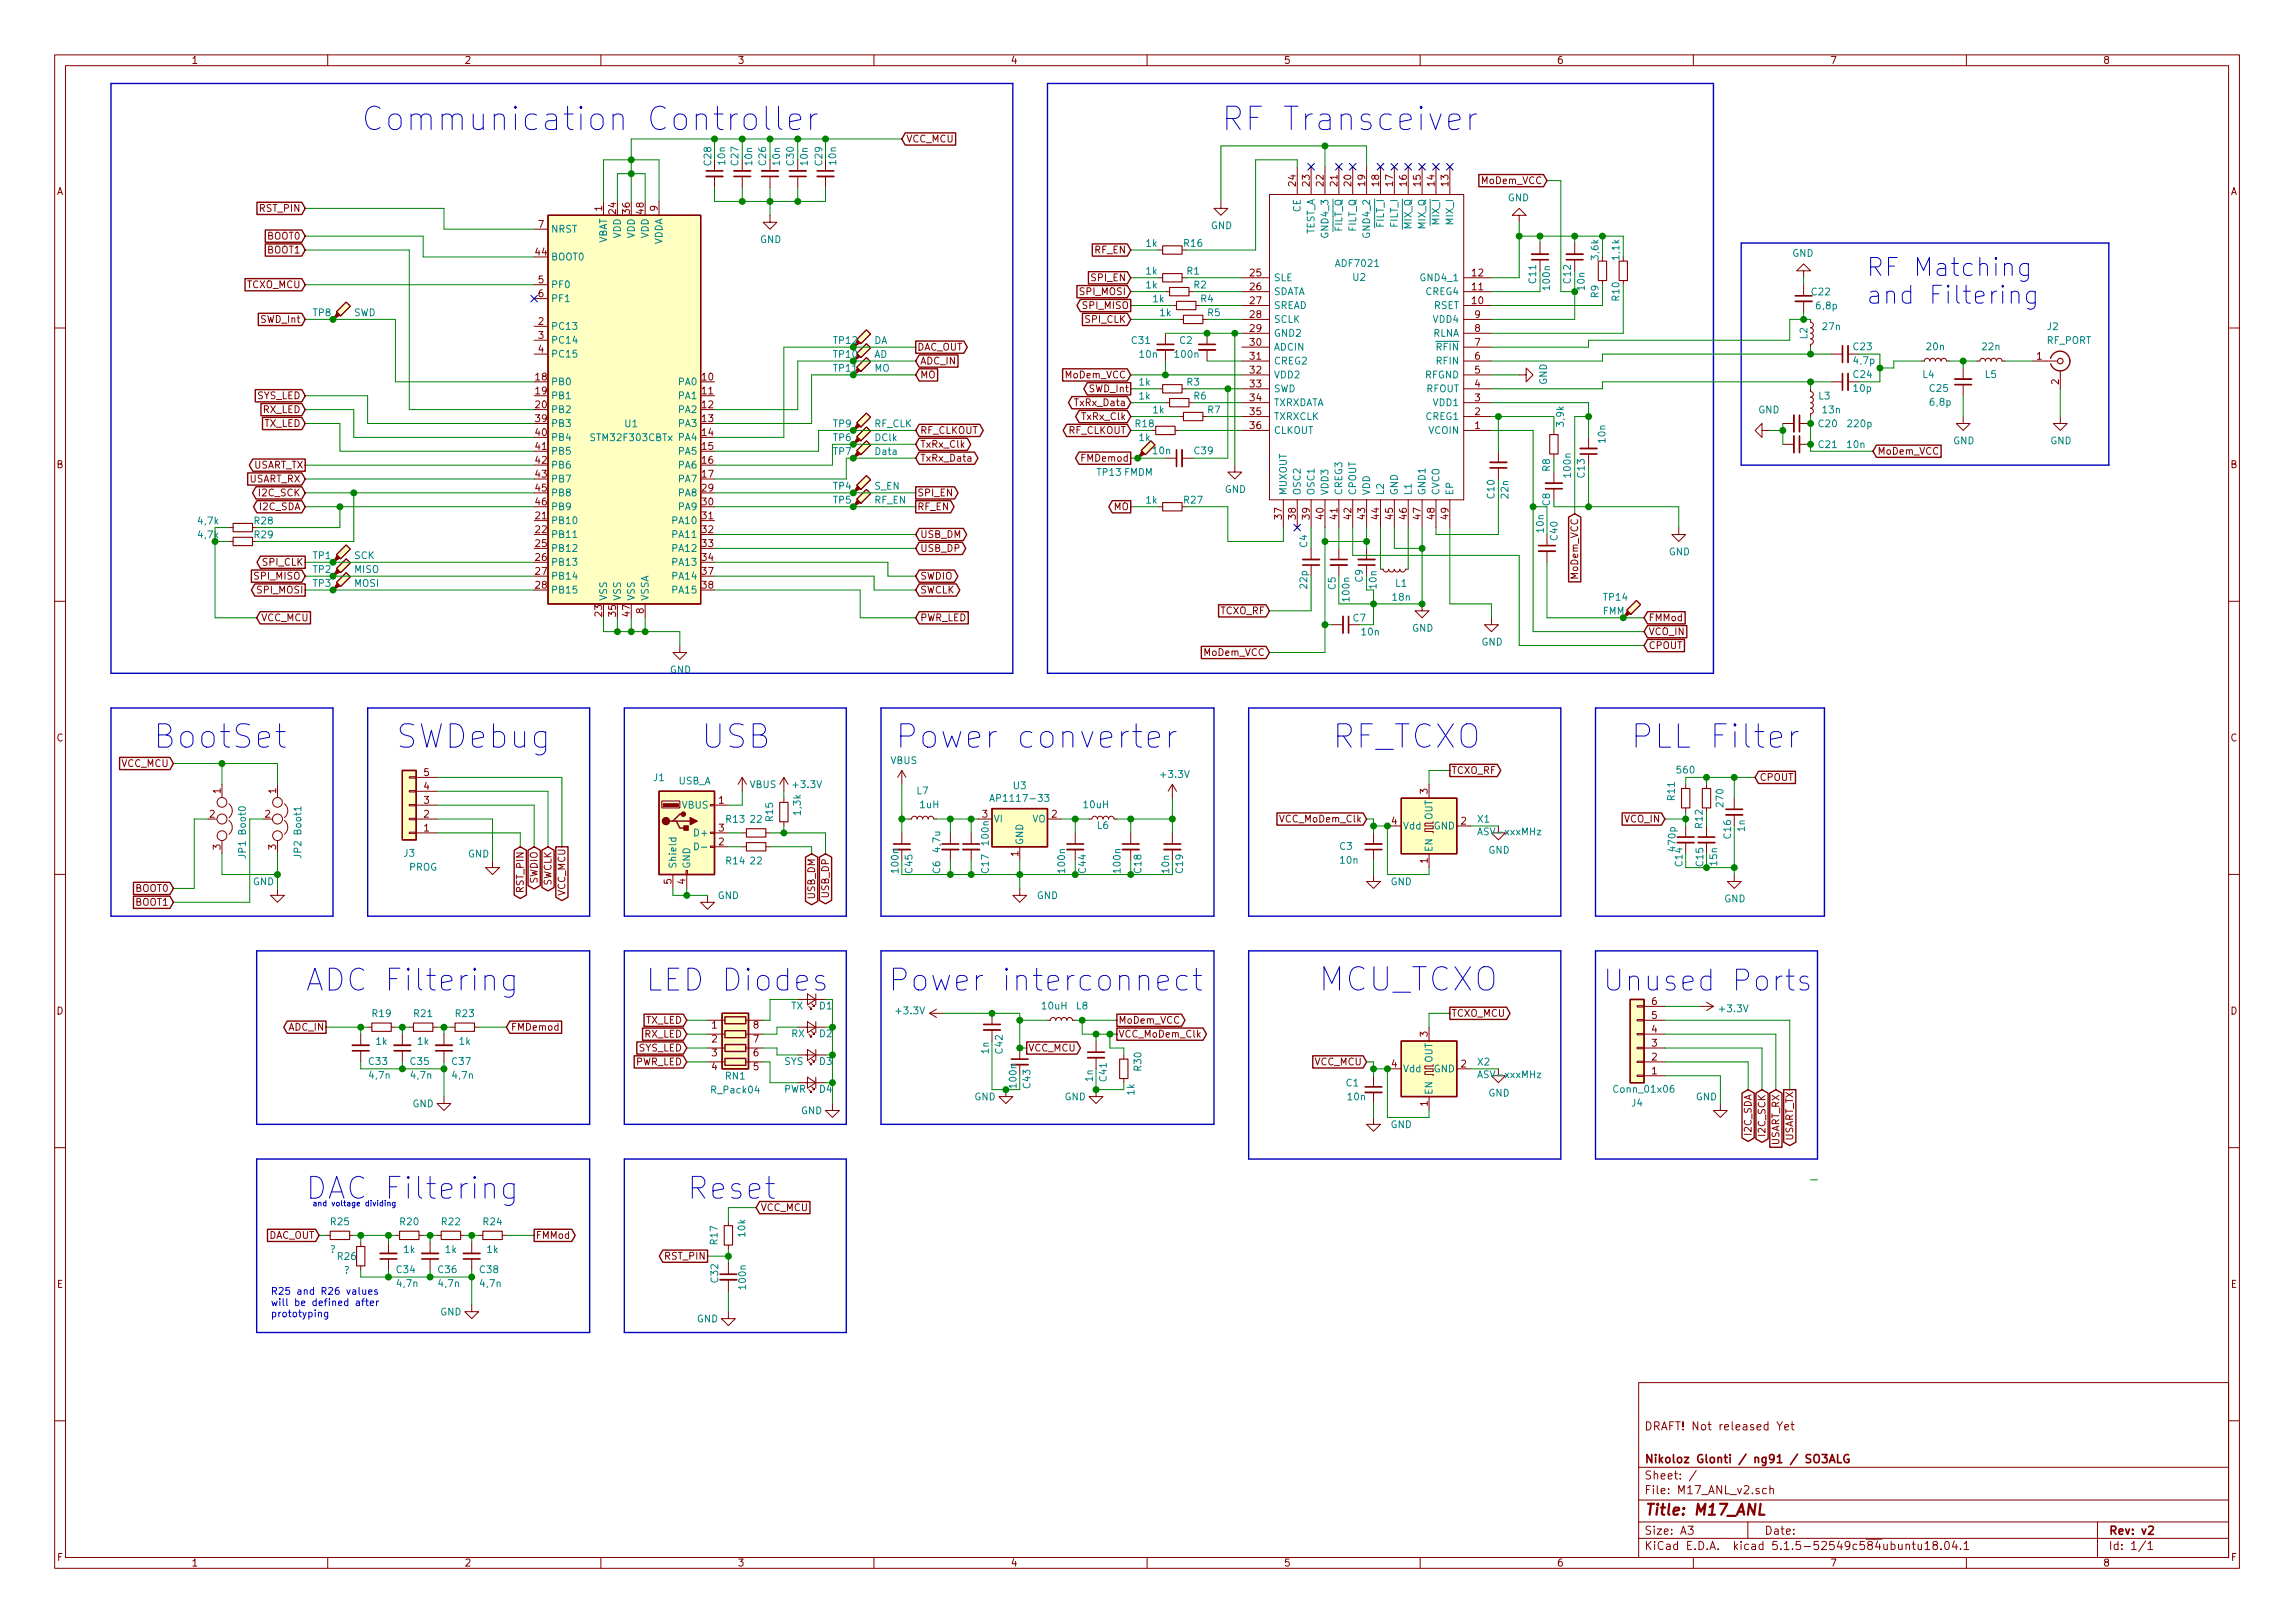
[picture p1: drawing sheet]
<svg xmlns="http://www.w3.org/2000/svg" width="420mm" height="297mm" viewBox="0 0 420 297" stroke-linecap="round" stroke-linejoin="round" font-family="sans-serif">
<defs><g id="words">
<text font-size="5.9" fill="#008400" x="66" y="23.9">Communication Controller</text>
<g font-size="5.9" fill="#0000c2">
<text x="223.5" y="23.9">RF Transceiver</text>
<text x="27.9" y="136.9">BootSet</text>
<text x="72.4" y="136.9">SWDebug</text>
<text x="128.3" y="136.9">USB</text>
<text x="163.8" y="136.9">Power converter</text>
<text x="243.8" y="136.9">RF_TCXO</text>
<text x="298.4" y="136.9">PLL Filter</text>
<text x="241.3" y="181.4">MCU_TCXO</text>
</g>
<g font-size="5.6" fill="#0000c2">
<text x="55.9" y="181.4">ADC Filtering</text>
<text x="118.1" y="181.4">LED Diodes</text>
<text x="162.6" y="181.4">Power interconnect</text>
<text x="55.9" y="219.5">DAC Filtering</text>
<text x="125.7" y="219.5">Reset</text>
</g>
<text font-size="5.3" fill="#0000c2" x="293.4" y="181.4">Unused Ports</text>
<g font-size="4.6" fill="#0000c2">
<text x="341.6" y="50.6">RF Matching</text>
<text x="341.6" y="55.7">and Filtering</text>
</g>
<text font-size="2.8" fill="#840000" x="301" y="277.3">Title: M17_ANL</text>
<g font-size="2.1" fill="#840000">
<text x="301" y="261.8">DRAFT! Not released Yet</text>
<text x="301" y="267.8">Nikoloz Glonti / ng91 / SO3ALG</text>
<text x="301" y="273.5">File: M17_ANL_v2.sch</text>
<text x="301" y="270.8">Sheet: /</text>
<text x="301" y="280.9">Size: A3</text>
<text x="323" y="280.9">Date:</text>
<text x="386" y="280.9">Rev: v2</text>
<text x="301" y="283.7">KiCad E.D.A. kicad 5.1.5-52549c584ubuntu18.04.1</text>
<text x="386" y="283.7">Id: 1/1</text>
</g>
<g font-size="1.8" fill="#840000">
<text x="35" y="11.7">1</text>
<text x="85" y="11.7">2</text>
<text x="135" y="11.7">3</text>
<text x="185" y="11.7">4</text>
<text x="235" y="11.7">5</text>
<text x="285" y="11.7">6</text>
<text x="335" y="11.7">7</text>
<text x="385" y="11.7">8</text>
<text x="165.9" y="26.1">VCC_MCU</text>
<text x="10.4" y="35.7">A</text>
<text x="237.2" y="34" transform="rotate(-90 237.2 34)">24</text>
<text x="239.8" y="34" transform="rotate(-90 239.8 34)">23</text>
<text x="242.3" y="34" transform="rotate(-90 242.3 34)">22</text>
<text x="244.9" y="34" transform="rotate(-90 244.9 34)">21</text>
<text x="247.4" y="34" transform="rotate(-90 247.4 34)">20</text>
<text x="249.9" y="34" transform="rotate(-90 249.9 34)">19</text>
<text x="252.5" y="34" transform="rotate(-90 252.5 34)">18</text>
<text x="255" y="34" transform="rotate(-90 255 34)">17</text>
<text x="257.6" y="34" transform="rotate(-90 257.6 34)">16</text>
<text x="260.1" y="34" transform="rotate(-90 260.1 34)">15</text>
<text x="262.6" y="34" transform="rotate(-90 262.6 34)">14</text>
<text x="265.2" y="34" transform="rotate(-90 265.2 34)">13</text>
<text x="271.3" y="33.7">MoDem_VCC</text>
<text x="408.4" y="35.7">A</text>
<text x="47.6" y="38.8">RST_PIN</text>
<text x="98.6" y="41.7">7</text>
<text x="110.2" y="38.6" transform="rotate(-90 110.2 38.6)">1</text>
<text x="112.8" y="39.1" transform="rotate(-90 112.8 39.1)">24</text>
<text x="115.3" y="39.1" transform="rotate(-90 115.3 39.1)">36</text>
<text x="117.9" y="39.1" transform="rotate(-90 117.9 39.1)">48</text>
<text x="120.4" y="38.6" transform="rotate(-90 120.4 38.6)">9</text>
<text x="49" y="43.9">BOOT0</text>
<text x="49" y="46.4">BOOT1</text>
<text x="98.1" y="46.8">44</text>
<text x="200.4" y="46.4">RF_EN</text>
<text x="45.2" y="52.7">TCXO_MCU</text>
<text x="98.6" y="51.9">5</text>
<text x="199.9" y="51.5">SPI_EN</text>
<text x="228.9" y="50.6">25</text>
<text x="228.9" y="53.1">26</text>
<text x="269.5" y="53.1">11</text>
<text x="269.5" y="50.6">12</text>
<text x="47.8" y="59.1">SWD_Int</text>
<text x="98.6" y="59.5">2</text>
<text x="98.6" y="54.4">6</text>
<text x="197.9" y="54">SPI_MOSI</text>
<text x="198.4" y="56.6">SPI_MISO</text>
<text x="198.8" y="59.1">SPI_CLK</text>
<text x="228.9" y="55.7">27</text>
<text x="228.9" y="58.2">28</text>
<text x="269.5" y="55.7">10</text>
<text x="270" y="58.2">9</text>
<text x="98.6" y="62">3</text>
<text x="98.6" y="64.6">4</text>
<text x="167.9" y="64.2">DAC_OUT</text>
<text x="228.9" y="60.7">29</text>
<text x="228.9" y="63.3">30</text>
<text x="228.9" y="65.8">31</text>
<text x="270" y="65.8">6</text>
<text x="270" y="63.3">7</text>
<text x="270" y="60.7">8</text>
<text x="372.9" y="65.8">1</text>
<text x="98.1" y="69.6">18</text>
<text x="128.6" y="69.6">10</text>
<text x="168.4" y="69.3">MO</text>
<text x="168.4" y="66.7">ADC_IN</text>
<text x="195.1" y="69.3">MoDem_VCC</text>
<text x="199.5" y="71.8">SWD_Int</text>
<text x="228.9" y="68.4">32</text>
<text x="228.9" y="70.9">33</text>
<text x="270" y="70.9">4</text>
<text x="270" y="68.4">5</text>
<text x="376.9" y="70.4" transform="rotate(-90 376.9 70.4)">2</text>
<text x="47" y="73.1">SYS_LED</text>
<text x="48.1" y="75.6">RX_LED</text>
<text x="98.1" y="72.2">19</text>
<text x="98.1" y="74.7">20</text>
<text x="98.1" y="77.3">39</text>
<text x="128.6" y="72.2">11</text>
<text x="128.6" y="74.7">12</text>
<text x="128.6" y="77.3">13</text>
<text x="197.1" y="74.3">TxRx_Data</text>
<text x="198.2" y="76.9">TxRx_Clk</text>
<text x="228.9" y="73.4">34</text>
<text x="228.9" y="76">35</text>
<text x="270" y="76">2</text>
<text x="270" y="73.4">3</text>
<text x="48.3" y="78.1">TX_LED</text>
<text x="98.1" y="79.8">40</text>
<text x="98.1" y="82.3">41</text>
<text x="128.6" y="79.8">14</text>
<text x="128.6" y="82.3">15</text>
<text x="168.4" y="79.4">RF_CLKOUT</text>
<text x="168.4" y="82">TxRx_Clk</text>
<text x="195.5" y="79.4">RF_CLKOUT</text>
<text x="228.9" y="78.5">36</text>
<text x="270" y="78.5">1</text>
<text x="343.7" y="83.2">MoDem_VCC</text>
<text x="10.4" y="85.7">B</text>
<text x="45.6" y="88.3">USART_RX</text>
<text x="46.3" y="85.8">USART_TX</text>
<text x="98.1" y="84.9">42</text>
<text x="98.1" y="87.4">43</text>
<text x="98.1" y="90">45</text>
<text x="128.6" y="84.9">16</text>
<text x="128.6" y="87.4">17</text>
<text x="128.6" y="90">29</text>
<text x="168.4" y="84.5">TxRx_Data</text>
<text x="198.2" y="84.5">FMDemod</text>
<text x="408.4" y="85.7">B</text>
<text x="47.6" y="90.8">I2C_SCK</text>
<text x="47.6" y="93.4">I2C_SDA</text>
<text x="98.1" y="95">21</text>
<text x="98.1" y="92.5">46</text>
<text x="128.6" y="95">31</text>
<text x="128.6" y="92.5">30</text>
<text x="167.9" y="93.4">RF_EN</text>
<text x="167.9" y="90.8">SPI_EN</text>
<text x="203.9" y="93.4">MO</text>
<text x="234.7" y="95" transform="rotate(-90 234.7 95)">37</text>
<text x="237.2" y="95" transform="rotate(-90 237.2 95)">38</text>
<text x="239.8" y="95" transform="rotate(-90 239.8 95)">39</text>
<text x="242.3" y="95" transform="rotate(-90 242.3 95)">40</text>
<text x="244.9" y="95" transform="rotate(-90 244.9 95)">41</text>
<text x="247.4" y="95" transform="rotate(-90 247.4 95)">42</text>
<text x="249.9" y="95" transform="rotate(-90 249.9 95)">43</text>
<text x="252.5" y="95" transform="rotate(-90 252.5 95)">44</text>
<text x="255" y="95" transform="rotate(-90 255 95)">45</text>
<text x="257.6" y="95" transform="rotate(-90 257.6 95)">46</text>
<text x="260.1" y="95" transform="rotate(-90 260.1 95)">47</text>
<text x="262.6" y="95" transform="rotate(-90 262.6 95)">48</text>
<text x="265.2" y="95" transform="rotate(-90 265.2 95)">49</text>
<text x="98.1" y="97.6">22</text>
<text x="98.1" y="100.1">25</text>
<text x="128.6" y="97.6">32</text>
<text x="128.6" y="100.1">33</text>
<text x="168.4" y="101">USB_DP</text>
<text x="168.4" y="98.5">USB_DM</text>
<text x="46.7" y="106.1">SPI_MISO</text>
<text x="48.2" y="103.5">SPI_CLK</text>
<text x="98.1" y="102.7">26</text>
<text x="98.1" y="105.2">27</text>
<text x="98.1" y="107.7">28</text>
<text x="128.6" y="102.7">34</text>
<text x="128.6" y="105.2">37</text>
<text x="128.6" y="107.7">38</text>
<text x="168.4" y="106.1">SWDIO</text>
<text x="288.9" y="105.9" transform="rotate(-90 288.9 105.9)">MoDem_VCC</text>
<text x="47.3" y="108.6">SPI_MOSI</text>
<text x="47.8" y="113.7">VCC_MCU</text>
<text x="110.2" y="112.8" transform="rotate(-90 110.2 112.8)">23</text>
<text x="112.8" y="112.8" transform="rotate(-90 112.8 112.8)">35</text>
<text x="115.3" y="112.8" transform="rotate(-90 115.3 112.8)">47</text>
<text x="117.9" y="112.3" transform="rotate(-90 117.9 112.3)">8</text>
<text x="168.4" y="108.6">SWCLK</text>
<text x="168.4" y="113.7">PWR_LED</text>
<text x="223.4" y="112.4">TCXO_RF</text>
<text x="301.8" y="113.7">FMMod</text>
<text x="301.8" y="118.8">CPOUT</text>
<text x="301.8" y="116.2">VCO_IN</text>
<text x="220.5" y="120.1">MoDem_VCC</text>
<text x="10.4" y="135.7">C</text>
<text x="408.4" y="135.7">C</text>
<text x="22.2" y="140.4">VCC_MCU</text>
<text x="77.6" y="142">5</text>
<text x="265.7" y="141.6">TCXO_RF</text>
<text x="322.1" y="142.9">CPOUT</text>
<text x="38.4" y="149.6">2</text>
<text x="40.4" y="145.2" transform="rotate(-90 40.4 145.2)">1</text>
<text x="48.5" y="149.6">2</text>
<text x="50.5" y="145.2" transform="rotate(-90 50.5 145.2)">1</text>
<text x="77.6" y="149.6">2</text>
<text x="77.6" y="147.1">3</text>
<text x="77.6" y="144.6">4</text>
<text x="131.6" y="147.1">1</text>
<text x="179.9" y="149.6">3</text>
<text x="192.6" y="149.6">2</text>
<text x="261.4" y="145.3" transform="rotate(-90 261.4 145.3)">3</text>
<text x="40.4" y="155.5" transform="rotate(-90 40.4 155.5)">3</text>
<text x="50.5" y="155.5" transform="rotate(-90 50.5 155.5)">3</text>
<text x="77.6" y="152.2">1</text>
<text x="131.6" y="154.7">2</text>
<text x="131.6" y="152.2">3</text>
<text x="234.6" y="150.5">VCC_MoDem_Clk</text>
<text x="254.8" y="150.9">4</text>
<text x="267.5" y="150.9">2</text>
<text x="297.4" y="150.5">VCO_IN</text>
<text x="98.4" y="161.8" transform="rotate(-90 98.4 161.8)">SWDIO</text>
<text x="122.9" y="161.8" transform="rotate(-90 122.9 161.8)">5</text>
<text x="125.5" y="161.8" transform="rotate(-90 125.5 161.8)">4</text>
<text x="186.4" y="156.7" transform="rotate(-90 186.4 156.7)">1</text>
<text x="261.4" y="158" transform="rotate(-90 261.4 158)">1</text>
<text x="24.9" y="163.2">BOOT0</text>
<text x="24.9" y="165.8">BOOT1</text>
<text x="95.9" y="163.2" transform="rotate(-90 95.9 163.2)">RST_PIN</text>
<text x="101" y="162.2" transform="rotate(-90 101 162.2)">SWCLK</text>
<text x="103.5" y="164" transform="rotate(-90 103.5 164)">VCC_MCU</text>
<text x="149.2" y="164.5" transform="rotate(-90 149.2 164.5)">USB_DM</text>
<text x="151.8" y="164.2" transform="rotate(-90 151.8 164.2)">USB_DP</text>
<text x="10.4" y="185.7">D</text>
<text x="302.4" y="183.9">6</text>
<text x="408.4" y="185.7">D</text>
<text x="52.9" y="188.6">ADC_IN</text>
<text x="93.5" y="188.6">FMDemod</text>
<text x="118" y="189.9">RX_LED</text>
<text x="118.2" y="187.4">TX_LED</text>
<text x="130.3" y="188.3">1</text>
<text x="130.3" y="190.8">2</text>
<text x="137.9" y="190.8">7</text>
<text x="137.9" y="188.3">8</text>
<text x="204.7" y="187.4">MoDem_VCC</text>
<text x="204.7" y="189.9">VCC_MoDem_Clk</text>
<text x="261.4" y="189.7" transform="rotate(-90 261.4 189.7)">3</text>
<text x="265.7" y="186.1">TCXO_MCU</text>
<text x="302.4" y="191.6">3</text>
<text x="302.4" y="189">4</text>
<text x="302.4" y="186.5">5</text>
<text x="116.3" y="195">PWR_LED</text>
<text x="116.9" y="192.4">SYS_LED</text>
<text x="130.3" y="193.3">3</text>
<text x="130.3" y="195.9">4</text>
<text x="137.9" y="195.9">5</text>
<text x="137.9" y="193.3">6</text>
<text x="188.2" y="192.4">VCC_MCU</text>
<text x="240.7" y="195">VCC_MCU</text>
<text x="254.8" y="195.4">4</text>
<text x="267.5" y="195.4">2</text>
<text x="302.4" y="196.6">1</text>
<text x="302.4" y="194.1">2</text>
<text x="261.4" y="202.4" transform="rotate(-90 261.4 202.4)">1</text>
<text x="320.7" y="207.7" transform="rotate(-90 320.7 207.7)">I2C_SDA</text>
<text x="323.2" y="207.7" transform="rotate(-90 323.2 207.7)">I2C_SCK</text>
<text x="325.8" y="209.7" transform="rotate(-90 325.8 209.7)">USART_RX</text>
<text x="328.3" y="209" transform="rotate(-90 328.3 209)">USART_TX</text>
<text x="139.2" y="221.7">VCC_MCU</text>
<text x="49.1" y="226.7">DAC_OUT</text>
<text x="98" y="226.7">FMMod</text>
<text x="121.8" y="230.5">RST_PIN</text>
<text x="10.4" y="235.7">E</text>
<text x="408.4" y="235.7">E</text>
<text x="10.5" y="285.7">F</text>
<text x="35" y="286.7">1</text>
<text x="85" y="286.7">2</text>
<text x="135" y="286.7">3</text>
<text x="185" y="286.7">4</text>
<text x="235" y="286.7">5</text>
<text x="285" y="286.7">6</text>
<text x="335" y="286.7">7</text>
<text x="385" y="286.7">8</text>
<text x="408.5" y="285.7">F</text>
</g>
<g font-size="1.8" fill="#008484">
<text x="130.2" y="30.2" transform="rotate(-90 130.2 30.2)">C28</text>
<text x="132.8" y="30.1" transform="rotate(-90 132.8 30.1)">10n</text>
<text x="135.2" y="30.2" transform="rotate(-90 135.2 30.2)">C27</text>
<text x="137.7" y="30.2" transform="rotate(-90 137.7 30.2)">10n</text>
<text x="140.3" y="30.2" transform="rotate(-90 140.3 30.2)">C26</text>
<text x="142.8" y="30.2" transform="rotate(-90 142.8 30.2)">10n</text>
<text x="145.3" y="30.2" transform="rotate(-90 145.3 30.2)">C30</text>
<text x="147.9" y="30.2" transform="rotate(-90 147.9 30.2)">10n</text>
<text x="150.5" y="30.2" transform="rotate(-90 150.5 30.2)">C29</text>
<text x="153.1" y="30.1" transform="rotate(-90 153.1 30.1)">10n</text>
<text x="221.7" y="41.9">GND</text>
<text x="238.1" y="38.8" transform="rotate(-90 238.1 38.8)">CE</text>
<text x="253.4" y="41.6" transform="rotate(-90 253.4 41.6)">FILT_I</text>
<text x="255.9" y="41.6" transform="rotate(-90 255.9 41.6)">FILT_I</text>
<text x="258.4" y="41.9" transform="rotate(-90 258.4 41.9)">MIX_Q</text>
<text x="261" y="41.9" transform="rotate(-90 261 41.9)">MIX_Q</text>
<text x="263.5" y="41" transform="rotate(-90 263.5 41)">MIX_I</text>
<text x="266.1" y="41" transform="rotate(-90 266.1 41)">MIX_I</text>
<text x="276" y="36.8">GND</text>
<text x="100.8" y="47.7">BOOT0</text>
<text x="100.8" y="42.6">NRST</text>
<text x="111.1" y="44.7" transform="rotate(-90 111.1 44.7)">VBAT</text>
<text x="113.7" y="43.6" transform="rotate(-90 113.7 43.6)">VDD</text>
<text x="116.2" y="43.6" transform="rotate(-90 116.2 43.6)">VDD</text>
<text x="118.7" y="43.6" transform="rotate(-90 118.7 43.6)">VDD</text>
<text x="121.3" y="44.9" transform="rotate(-90 121.3 44.9)">VDDA</text>
<text x="139.1" y="44.5">GND</text>
<text x="209.9" y="45.2">1k</text>
<text x="216.8" y="45.2">R16</text>
<text x="240.7" y="43.1" transform="rotate(-90 240.7 43.1)">TEST_A</text>
<text x="243.2" y="43.2" transform="rotate(-90 243.2 43.2)">GND4_3</text>
<text x="245.7" y="42.5" transform="rotate(-90 245.7 42.5)">FILT_Q</text>
<text x="248.3" y="42.5" transform="rotate(-90 248.3 42.5)">FILT_Q</text>
<text x="250.8" y="43.2" transform="rotate(-90 250.8 43.2)">GND4_2</text>
<text x="292.7" y="47.5" transform="rotate(-90 292.7 47.5)">3,6k</text>
<text x="296.5" y="47.5" transform="rotate(-90 296.5 47.5)">1,1k</text>
<text x="328.1" y="47">GND</text>
<text x="100.8" y="52.7">PF0</text>
<text x="209.9" y="50.3">1k</text>
<text x="209.9" y="52.8">1k</text>
<text x="217.3" y="50.3">R1</text>
<text x="218.6" y="52.8">R2</text>
<text x="233.2" y="51.5">SLE</text>
<text x="244.7" y="48.9">ADF7021</text>
<text x="247.7" y="51.4">U2</text>
<text x="260.3" y="51.5">GND4_1</text>
<text x="281.2" y="51.8" transform="rotate(-90 281.2 51.8)">C11</text>
<text x="283.8" y="52.9" transform="rotate(-90 283.8 52.9)">100n</text>
<text x="287.6" y="51.8" transform="rotate(-90 287.6 51.8)">C12</text>
<text x="290.1" y="53" transform="rotate(-90 290.1 53)">10n</text>
<text x="57.3" y="57.9">TP8</text>
<text x="64.7" y="57.9">SWD</text>
<text x="100.8" y="55.3">PF1</text>
<text x="211.1" y="55.3">1k</text>
<text x="212.4" y="57.9">1k</text>
<text x="219.9" y="55.3">R4</text>
<text x="221.1" y="57.9">R5</text>
<text x="233.2" y="54">SDATA</text>
<text x="233.2" y="56.6">SREAD</text>
<text x="233.2" y="59.1">SCLK</text>
<text x="261.1" y="54">CREG4</text>
<text x="262.5" y="56.6">RSET</text>
<text x="262.5" y="59.1">VDD4</text>
<text x="292.7" y="54.5" transform="rotate(-90 292.7 54.5)">R9</text>
<text x="296.5" y="55" transform="rotate(-90 296.5 55)">R10</text>
<text x="331.7" y="54.1">C22</text>
<text x="332.6" y="56.6">6,8p</text>
<text x="100.8" y="60.4">PC13</text>
<text x="100.8" y="62.9">PC14</text>
<text x="100.8" y="65.4">PC15</text>
<text x="152.7" y="65.5">TP10</text>
<text x="152.7" y="63">TP12</text>
<text x="160" y="65.5">AD</text>
<text x="160" y="63">DA</text>
<text x="207.3" y="63">C31</text>
<text x="208.7" y="65.5">10n</text>
<text x="215.2" y="65.5">100n</text>
<text x="216" y="63">C2</text>
<text x="233.2" y="61.6">GND2</text>
<text x="233.2" y="64.2">ADCIN</text>
<text x="262.3" y="61.6">RLNA</text>
<text x="263.1" y="64.2">RFIN</text>
<text x="330.9" y="62" transform="rotate(-90 330.9 62)">L2</text>
<text x="333.8" y="60.4">27n</text>
<text x="339.4" y="64.1">C23</text>
<text x="352.8" y="64.1">20n</text>
<text x="363" y="64.1">22n</text>
<text x="374.7" y="63">RF_PORT</text>
<text x="374.9" y="60.4">J2</text>
<text x="100.8" y="70.5">PB0</text>
<text x="124.3" y="70.5">PA0</text>
<text x="152.7" y="68">TP11</text>
<text x="160.1" y="68">MO</text>
<text x="208.6" y="70.6">1k</text>
<text x="217.3" y="70.6">R3</text>
<text x="233.2" y="66.7">CREG2</text>
<text x="233.2" y="69.3">VDD2</text>
<text x="233.2" y="71.8">SWD</text>
<text x="260.9" y="69.3">RFGND</text>
<text x="261.1" y="71.8">RFOUT</text>
<text x="263.1" y="66.7">RFIN</text>
<text x="283.2" y="70.4" transform="rotate(-90 283.2 70.4)">GND</text>
<text x="339.4" y="69.2">C24</text>
<text x="339.4" y="71.7">10p</text>
<text x="339.5" y="66.6">4,7p</text>
<text x="352" y="69.2">L4</text>
<text x="353.3" y="71.7">C25</text>
<text x="363.5" y="69.2">L5</text>
<text x="100.8" y="73.1">PB1</text>
<text x="100.8" y="75.6">PB2</text>
<text x="124.3" y="73.1">PA1</text>
<text x="124.3" y="75.6">PA2</text>
<text x="208.6" y="73.1">1k</text>
<text x="211.1" y="75.7">1k</text>
<text x="218.6" y="73.1">R6</text>
<text x="221.1" y="75.7">R7</text>
<text x="233.2" y="74.3">TXRXDATA</text>
<text x="233.2" y="76.9">TXRXCLK</text>
<text x="261.1" y="76.9">CREG1</text>
<text x="262.5" y="74.3">VDD1</text>
<text x="286.3" y="78" transform="rotate(-90 286.3 78)">3,9k</text>
<text x="321.9" y="75.7">GND</text>
<text x="333" y="73.1">L3</text>
<text x="333.8" y="75.7">13n</text>
<text x="353.5" y="74.3">6,8p</text>
<text x="100.8" y="78.1">PB3</text>
<text x="100.8" y="80.7">PB4</text>
<text x="100.8" y="83.2">PB5</text>
<text x="108.4" y="80.7">STM32F303CBTx</text>
<text x="114.5" y="78.2">U1</text>
<text x="124.3" y="78.1">PA3</text>
<text x="124.3" y="80.7">PA4</text>
<text x="124.3" y="83.2">PA5</text>
<text x="152.6" y="78.2">TP9</text>
<text x="152.6" y="80.7">TP6</text>
<text x="160" y="78.2">RF_CLK</text>
<text x="160.2" y="80.7">DClk</text>
<text x="160.3" y="83.3">Data</text>
<text x="207.9" y="78.2">R18</text>
<text x="208.6" y="80.7">1k</text>
<text x="211.2" y="83.1">10n</text>
<text x="218.7" y="83.1">C39</text>
<text x="233.2" y="79.4">CLKOUT</text>
<text x="261.6" y="79.4">VCOIN</text>
<text x="293.9" y="81" transform="rotate(-90 293.9 81)">10n</text>
<text x="333" y="78.2">C20</text>
<text x="333" y="82">C21</text>
<text x="338.3" y="82">10n</text>
<text x="338.4" y="78.2">220p</text>
<text x="357.6" y="81.3">GND</text>
<text x="375.4" y="81.3">GND</text>
<text x="100.8" y="85.8">PB6</text>
<text x="100.8" y="88.3">PB7</text>
<text x="124.3" y="85.8">PA6</text>
<text x="124.3" y="88.3">PA7</text>
<text x="152.6" y="89.6">TP4</text>
<text x="160.1" y="89.6">S_EN</text>
<text x="200.9" y="87.1">TP13 FMDM</text>
<text x="283.8" y="86.2" transform="rotate(-90 283.8 86.2)">R8</text>
<text x="287.6" y="87.2" transform="rotate(-90 287.6 87.2)">100n</text>
<text x="290.1" y="87.4" transform="rotate(-90 290.1 87.4)">C13</text>
<text x="36.4" y="96">4,7k</text>
<text x="46.6" y="96">R28</text>
<text x="100.8" y="95.9">PB10</text>
<text x="100.8" y="90.8">PB8</text>
<text x="100.8" y="93.4">PB9</text>
<text x="123.3" y="95.9">PA10</text>
<text x="124.3" y="90.8">PA8</text>
<text x="124.3" y="93.4">PA9</text>
<text x="152.6" y="92.2">TP5</text>
<text x="160.1" y="92.2">RF_EN</text>
<text x="209.9" y="92.2">1k</text>
<text x="216.8" y="92.2">R27</text>
<text x="224.2" y="90.2">GND</text>
<text x="235.6" y="90.7" transform="rotate(-90 235.6 90.7)">MUXOUT</text>
<text x="238.1" y="90.7" transform="rotate(-90 238.1 90.7)">OSC2</text>
<text x="240.7" y="90.7" transform="rotate(-90 240.7 90.7)">OSC1</text>
<text x="243.2" y="90.7" transform="rotate(-90 243.2 90.7)">VDD3</text>
<text x="245.7" y="90.7" transform="rotate(-90 245.7 90.7)">CREG3</text>
<text x="248.3" y="90.7" transform="rotate(-90 248.3 90.7)">CPOUT</text>
<text x="250.8" y="90.7" transform="rotate(-90 250.8 90.7)">VDD</text>
<text x="253.4" y="90.7" transform="rotate(-90 253.4 90.7)">L2</text>
<text x="255.9" y="90.7" transform="rotate(-90 255.9 90.7)">GND</text>
<text x="258.4" y="90.7" transform="rotate(-90 258.4 90.7)">L1</text>
<text x="261" y="90.7" transform="rotate(-90 261 90.7)">GND1</text>
<text x="263.5" y="90.7" transform="rotate(-90 263.5 90.7)">CVCO</text>
<text x="266.1" y="90.7" transform="rotate(-90 266.1 90.7)">EP</text>
<text x="273.6" y="91.2" transform="rotate(-90 273.6 91.2)">C10</text>
<text x="276.1" y="91.1" transform="rotate(-90 276.1 91.1)">22n</text>
<text x="283.8" y="92.5" transform="rotate(-90 283.8 92.5)">C8</text>
<text x="36.4" y="98.5">4,7k</text>
<text x="46.6" y="98.5">R29</text>
<text x="100.8" y="98.5">PB11</text>
<text x="100.8" y="101">PB12</text>
<text x="123.3" y="98.5">PA11</text>
<text x="123.3" y="101">PA12</text>
<text x="239.3" y="100.2" transform="rotate(-90 239.3 100.2)">C4</text>
<text x="282.6" y="97.4" transform="rotate(-90 282.6 97.4)">10n</text>
<text x="285.2" y="98.8" transform="rotate(-90 285.2 98.8)">C40</text>
<text x="305.5" y="101.6">GND</text>
<text x="57.3" y="102.3">TP1</text>
<text x="57.3" y="104.9">TP2</text>
<text x="57.3" y="107.4">TP3</text>
<text x="64.9" y="102.3">SCK</text>
<text x="64.9" y="104.9">MISO</text>
<text x="64.9" y="107.4">MOSI</text>
<text x="100.8" y="103.5">PB13</text>
<text x="100.8" y="106.1">PB14</text>
<text x="123.3" y="103.5">PA13</text>
<text x="123.3" y="106.1">PA14</text>
<text x="239.3" y="107.7" transform="rotate(-90 239.3 107.7)">22p</text>
<text x="244.5" y="107.9" transform="rotate(-90 244.5 107.9)">C5</text>
<text x="249.5" y="106.5" transform="rotate(-90 249.5 106.5)">C9</text>
<text x="255.5" y="107.4">L1</text>
<text x="100.8" y="108.6">PB15</text>
<text x="111.1" y="110" transform="rotate(-90 111.1 110)">VSS</text>
<text x="113.7" y="110" transform="rotate(-90 113.7 110)">VSS</text>
<text x="116.2" y="110" transform="rotate(-90 116.2 110)">VSS</text>
<text x="118.7" y="110" transform="rotate(-90 118.7 110)">VSSA</text>
<text x="123.3" y="108.6">PA15</text>
<text x="247.1" y="109.9" transform="rotate(-90 247.1 109.9)">100n</text>
<text x="247.8" y="113.8">C7</text>
<text x="255" y="109.9">18n</text>
<text x="293.4" y="112.5">FMM</text>
<text x="293.6" y="109.9">TP14</text>
<text x="249.4" y="116.3">10n</text>
<text x="258.5" y="115.6">GND</text>
<text x="271.2" y="118.1">GND</text>
<text x="122.6" y="123.2">GND</text>
<text x="119.7" y="143">J1</text>
<text x="124.2" y="143.6">USB_A</text>
<text x="163" y="139.8">VBUS</text>
<text x="212.7" y="142.4">+3.3V</text>
<text x="307.1" y="141.6">560</text>
<text x="124.9" y="148">VBUS</text>
<text x="137.3" y="144.2">VBUS</text>
<text x="145.4" y="144.2">+3.3V</text>
<text x="146.6" y="149.1" transform="rotate(-90 146.6 149.1)">1,3k</text>
<text x="167.9" y="145.4">L7</text>
<text x="168.5" y="147.9">1uH</text>
<text x="182.2" y="146.7">AP1117-33</text>
<text x="185.6" y="144.4">U3</text>
<text x="198.5" y="147.9">10uH</text>
<text x="306.6" y="146.4" transform="rotate(-90 306.6 146.4)">R11</text>
<text x="315.5" y="147.6" transform="rotate(-90 315.5 147.6)">270</text>
<text x="45" y="152.7" transform="rotate(-90 45 152.7)">Boot0</text>
<text x="55.2" y="152.7" transform="rotate(-90 55.2 152.7)">Boot1</text>
<text x="127.5" y="153.1">D+</text>
<text x="133" y="150.6">R13</text>
<text x="137.5" y="150.6">22</text>
<text x="141.5" y="150.3" transform="rotate(-90 141.5 150.3)">R15</text>
<text x="172.1" y="155.8" transform="rotate(-90 172.1 155.8)">4,7u</text>
<text x="181" y="154.5" transform="rotate(-90 181 154.5)">100n</text>
<text x="181.9" y="150.5">VI</text>
<text x="187.3" y="154.7" transform="rotate(-90 187.3 154.7)">GND</text>
<text x="189" y="150.5">VO</text>
<text x="200.9" y="151.7">L6</text>
<text x="245.3" y="155.5">C3</text>
<text x="256.8" y="151.8">Vdd</text>
<text x="262.3" y="156" transform="rotate(-90 262.3 156)">EN</text>
<text x="262.3" y="150.1" transform="rotate(-90 262.3 150.1)">OUT</text>
<text x="262.5" y="151.8">GND</text>
<text x="270.6" y="150.6">X1</text>
<text x="270.9" y="152.9">ASV-xxxMHz</text>
<text x="306.8" y="155.6" transform="rotate(-90 306.8 155.6)">470p</text>
<text x="311.7" y="151.5" transform="rotate(-90 311.7 151.5)">R12</text>
<text x="316.9" y="153.4" transform="rotate(-90 316.9 153.4)">C16</text>
<text x="319.5" y="152.2" transform="rotate(-90 319.5 152.2)">1n</text>
<text x="45" y="157.1" transform="rotate(-90 45 157.1)">JP1</text>
<text x="55.2" y="157.1" transform="rotate(-90 55.2 157.1)">JP2</text>
<text x="74" y="156.8">J3</text>
<text x="74.9" y="159.3">PROG</text>
<text x="85.7" y="156.9">GND</text>
<text x="123.8" y="159" transform="rotate(-90 123.8 159)">Shield</text>
<text x="126.4" y="159" transform="rotate(-90 126.4 159)">GND</text>
<text x="133" y="158.2">R14</text>
<text x="137.5" y="158.2">22</text>
<text x="164.5" y="159.6" transform="rotate(-90 164.5 159.6)">100n</text>
<text x="167.1" y="159.8" transform="rotate(-90 167.1 159.8)">C45</text>
<text x="172.1" y="159.9" transform="rotate(-90 172.1 159.9)">C6</text>
<text x="181" y="159.8" transform="rotate(-90 181 159.8)">C17</text>
<text x="195" y="159.6" transform="rotate(-90 195 159.6)">100n</text>
<text x="198.8" y="159.8" transform="rotate(-90 198.8 159.8)">C44</text>
<text x="205.2" y="159.6" transform="rotate(-90 205.2 159.6)">100n</text>
<text x="209" y="159.8" transform="rotate(-90 209 159.8)">C18</text>
<text x="216.6" y="159.8" transform="rotate(-90 216.6 159.8)">C19</text>
<text x="245.4" y="158.1">10n</text>
<text x="272.5" y="156.2">GND</text>
<text x="314.4" y="158.4" transform="rotate(-90 314.4 158.4)">15n</text>
<text x="46.3" y="162">GND</text>
<text x="131.4" y="164.6">GND</text>
<text x="189.8" y="164.6">GND</text>
<text x="254.6" y="162">GND</text>
<text x="315.7" y="165.1">GND</text>
<text x="144.8" y="184.7">TX</text>
<text x="164.2" y="185.6">+3.3V</text>
<text x="190.9" y="184.7">10uH</text>
<text x="197.1" y="184.7">L8</text>
<text x="315" y="185.3">+3.3V</text>
<text x="68.2" y="186.1">R19</text>
<text x="68.9" y="191.2">1k</text>
<text x="75.8" y="186.1">R21</text>
<text x="76.5" y="191.2">1k</text>
<text x="83.5" y="186.1">R23</text>
<text x="84.1" y="191.2">1k</text>
<text x="144.9" y="189.8">RX</text>
<text x="67.6" y="194.9">C33</text>
<text x="67.7" y="197.4">4,7n</text>
<text x="75.2" y="194.9">C35</text>
<text x="75.3" y="197.4">4,7n</text>
<text x="82.8" y="194.9">C37</text>
<text x="83" y="197.4">4,7n</text>
<text x="132.9" y="197.6">RN1</text>
<text x="143.6" y="194.9">SYS</text>
<text x="181" y="192.8" transform="rotate(-90 181 192.8)">1n</text>
<text x="183.6" y="192.8" transform="rotate(-90 183.6 192.8)">C42</text>
<text x="200.1" y="197.9" transform="rotate(-90 200.1 197.9)">1n</text>
<text x="202.6" y="197.9" transform="rotate(-90 202.6 197.9)">C41</text>
<text x="209" y="195.9" transform="rotate(-90 209 195.9)">R30</text>
<text x="256.8" y="196.3">Vdd</text>
<text x="262.3" y="194.5" transform="rotate(-90 262.3 194.5)">OUT</text>
<text x="262.5" y="196.3">GND</text>
<text x="270.6" y="195">X2</text>
<text x="270.9" y="197.3">ASV-xxxMHz</text>
<text x="75.5" y="202.7">GND</text>
<text x="130.5" y="200.1">R_Pack04</text>
<text x="143.5" y="200">PWR</text>
<text x="146.6" y="203.9">GND</text>
<text x="178.4" y="201.4">GND</text>
<text x="186.1" y="199" transform="rotate(-90 186.1 199)">100n</text>
<text x="188.6" y="199.1" transform="rotate(-90 188.6 199.1)">C43</text>
<text x="194.9" y="201.4">GND</text>
<text x="207.7" y="200.4" transform="rotate(-90 207.7 200.4)">1k</text>
<text x="246.5" y="198.8">C1</text>
<text x="246.8" y="201.4">10n</text>
<text x="262.3" y="200.4" transform="rotate(-90 262.3 200.4)">EN</text>
<text x="272.5" y="200.7">GND</text>
<text x="295.8" y="200">Conn_01x06</text>
<text x="298.8" y="202.5">J4</text>
<text x="310.5" y="201.4">GND</text>
<text x="254.6" y="206.5">GND</text>
<text x="60.6" y="224.2">R25</text>
<text x="73.3" y="224.2">R20</text>
<text x="80.9" y="224.2">R22</text>
<text x="88.5" y="224.2">R24</text>
<text x="131.4" y="227.7" transform="rotate(-90 131.4 227.7)">R17</text>
<text x="136.4" y="226.3" transform="rotate(-90 136.4 226.3)">10k</text>
<text x="60.4" y="229.3">?</text>
<text x="61.9" y="230.6">R26</text>
<text x="63" y="233.1">?</text>
<text x="72.7" y="233">C34</text>
<text x="74" y="229.3">1k</text>
<text x="80.3" y="233">C36</text>
<text x="81.6" y="229.3">1k</text>
<text x="87.9" y="233">C38</text>
<text x="89.2" y="229.3">1k</text>
<text x="72.8" y="235.5">4,7n</text>
<text x="80.4" y="235.5">4,7n</text>
<text x="88" y="235.5">4,7n</text>
<text x="131.5" y="234.7" transform="rotate(-90 131.5 234.7)">C32</text>
<text x="136.6" y="235.8" transform="rotate(-90 136.6 235.8)">100n</text>
<text x="80.6" y="240.8">GND</text>
<text x="127.6" y="242">GND</text>
</g>
<g font-size="1.8" fill="#008400">
<text x="152.6" y="83.3">TP7</text>
<text x="252" y="107.7" transform="rotate(-90 252 107.7)">10n</text>
<text x="214" y="159.7" transform="rotate(-90 214 159.7)">10n</text>
<text x="308" y="158.5" transform="rotate(-90 308 158.5)">C14</text>
<text x="311.8" y="158.5" transform="rotate(-90 311.8 158.5)">C15</text>
<text x="150.1" y="184.7">D1</text>
<text x="150.1" y="189.8">D2</text>
<text x="150.1" y="194.9">D3</text>
<text x="150.1" y="200">D4</text>
</g>
<g font-size="1.8" fill="#0000c2">
<text x="49.5" y="237">R25 and R26 values</text>
<text x="49.5" y="239">will be defined after</text>
<text x="49.5" y="241.1">prototyping</text>
</g>
<text font-size="1.4" fill="#0000c2" x="57.1" y="220.8">and voltage dividing</text>
</g></defs>
<g fill="none" stroke="#840000" stroke-width=".18">
<path d="M10 10h400v277h-400zM12 12h396v273.1h-396zM60 10v2M110 10v2M160 10v2M210 10v2M260 10v2M310 10v2M360 10v2M110.5 36.9v2.5M120.6 36.9v2.5M130.8 29.2v2.1"/>
<path d="M130.8 32.3v2M135.9 29.2v2.1M135.9 32.3v2M141 39.4v1.3h1.2l-1.2 1.2-1.3-1.2h1.3M141 29.2v2.1M141 32.3v2M146 29.2v2.1M146 32.3v2M151.1 29.2v2.1M151.1 32.3v2M223.5 36.9v1.2h1.3l-1.3 1.3-1.3-1.3h1.3M232.4 35.6h35.6v55.9h-35.6z"/>
<path d="M237.5 30.5v5.1M240 30.5v5.1M242.6 30.5v5.1M245.1 30.5v5.1M247.6 30.5v5.1M250.2 30.5v5.1M252.7 30.5v5.1M255.3 30.5v5.1M257.8 30.5v5.1M260.3 30.5v5.1M262.9 30.5v5.1M265.4 30.5v5.1"/>
<path d="M278.1 39.4h1.3l-1.3-1.3-1.2 1.3h1.2v1.3M61.6 57.1l1.8-1.8 .7 .7-1.7 1.8zM97.8 41.9h2.5M97.8 59.7h2.5M97.8 52.1h2.5M97.8 54.6h2.5M212.1 50.8h.8M212.1 45.8h.8M213.4 53.4h.7M214.6 55.9h.8M215.9 58.5h.8M216.4 50.8h.8"/>
<path d="M217.7 53.4h.7M218.9 55.9h.8M220.2 58.5h.8M227.3 55.9h5.1M227.3 53.4h5.1M227.3 50.8h5.1M227.3 58.5h5.1M268 55.9h5M268 53.4h5M268 50.8h5M268 58.5h5M281.9 44.5v2"/>
<path d="M281.9 47.5v2.1M288.3 44.5v2M288.3 47.5v2.1M293.4 51.3v.8M297.2 51.3v.8M330.2 49.6h1.3l-1.3-1.3-1.3 1.3h1.3v1.2M330.2 52.1v2M330.2 55.2v2M331.5 58.5v.5l.3 .1 .2 .3-.1 .4-.4 .2 .3 .1 .2 .3-.1 .4-.4 .2 .3 .1 .2 .3-.1 .4-.4 .2 .3 .1 .2 .3-.1 .5-.4 .1v.5M10 60h2M97.8 64.8h2.5M97.8 62.3h2.5"/>
<path d="M156.8 67.2l1.8-1.8 .8 .8-1.8 1.8zM156.8 62.1l1.8-1.7 .8 .7-1.8 1.8zM156.8 77.4l1.8-1.8 .8 .8-1.8 1.7zM156.8 79.9l1.8-1.8 .8 .8-1.8 1.8zM158.6 62.9l.8 .8-1.8 1.7-.8-.7zM212.1 71.2h.8M213.4 73.7h.7M213.4 61v2M213.4 64v2.1M215.1 78.8h.8M215.9 76.2h.8M216.4 71.2h.8"/>
<path d="M217.7 73.7h.7M220.2 76.2h.8M221 61v2M221 64v2.1M227.3 66.1h5.1M227.3 78.8h5.1M227.3 76.2h5.1M227.3 61h5.1M227.3 73.7h5.1M227.3 63.5h5.1M227.3 68.6h5.1M227.3 71.2h5.1"/>
<path d="M268 66.1h5M268 78.8h5M268 76.2h5M268 61h5M268 73.7h5M268 63.5h5M268 68.6h5M268 71.2h5M278.1 68.6h1.3v-1.3l1.3 1.3-1.3 1.3v-1.3M284.5 78.8v.7M322.6 78.8v-1.3l-1.3 1.3 1.3 1.2v-1.2h1.2M326.4 77.5h2"/>
<path d="M329.4 77.5h2.1M331.5 71.2v.5l.3 .1 .2 .3-.1 .4-.4 .2 .3 .1 .2 .3-.1 .4-.4 .2 .3 .1 .2 .3-.1 .4-.4 .2 .3 .1 .2 .3-.1 .5-.4 .1v.5M335.3 69.9h2M335.3 64.8h2M338.3 69.9h2.1M338.3 64.8h2.1M351.8 66.1h.5l.1-.4 .3-.1 .4 .1 .2 .4 .1-.4 .3-.1 .5 .1 .1 .4 .2-.4 .2-.1 .5 .1 .1 .4 .2-.4 .3-.1 .4 .1 .2 .4h.5M359.4 76.2v1.3h1.3l-1.3 1.3-1.3-1.3h1.3M359.4 67.3v2.1M359.4 70.4v2M361.9 66.1h.6l.1-.4 .3-.1 .4 .1 .2 .4 .1-.4 .3-.1 .4 .1 .2 .4 .1-.4 .3-.1 .4 .1 .2 .4 .1-.4 .3-.1 .4 .1 .2 .4h.5M372.1 66.1h4.6"/>
<path d="M377.2 76.2v1.3h1.3l-1.3 1.3-1.3-1.3h1.3M377.2 67.9v3.3M408 60h2M41.9 96.6h.8M41.9 99.1h.8M156.8 82.5l1.8-1.8 .8 .7-1.8 1.8zM156.8 88.8l1.8-1.8 .8 .8-1.8 1.8zM156.8 91.3l1.8-1.7 .8 .7-1.8 1.8zM208.3 83.9h.1M208.9 82.5l1.8-1.8 .8 .7-1.8 1.8zM212.1 92.7h.8M213.4 83.9h2"/>
<path d="M216.4 83.9h2M226.1 85.1v1.3h1.2l-1.2 1.3-1.3-1.3h1.3M234.9 91.5v5.1M237.5 91.5v5.1M240 91.5v5.1M242.6 91.5v5.1M245.1 91.5v5.1M247.6 91.5v5.1M250.2 91.5v5.1M252.7 91.5v5.1M255.3 91.5v5.1M257.8 91.5v5.1"/>
<path d="M260.3 91.5v5.1M262.9 91.5v5.1M265.4 91.5v5.1M274.3 82.6v2M274.3 85.6v2.1M283.2 97.8v2.1M284.5 83.1v.8M284.5 86.4v2M284.5 89.4v2.1M290.8 80v2.1M290.8 83.1v2M307.3 96.6v1.2h1.3l-1.3 1.3-1.2-1.3h1.2"/>
<path d="M326.4 81.3h2M329.4 81.3h2.1M10 110h2M61 102.9h.1M61.6 101.5l1.8-1.8 .7 .8-1.7 1.8zM61.6 104l1.8-1.7 .7 .7-1.7 1.8zM61.6 106.6l1.8-1.8 .7 .8-1.7 1.8zM118.1 110.5v2.6M124.5 118.1v1.3h1.2l-1.2 1.3-1.3-1.3h1.3M240 100.4v2M240 103.4v2M243.8 114.3h2.1"/>
<path d="M245.1 100.4v2M245.1 103.4v2M246.9 114.3h2M250.2 100.4v2M250.2 103.4v2M252.7 104.2h.5l.1 .3 .4 .2 .4-.1 .2-.4 .1 .3 .3 .2 .4-.1 .2-.4 .1 .3 .3 .2 .4-.1 .2-.4 .1 .3 .3 .2 .4-.1 .2-.4h.5M260.3 110.5v1.3h1.3l-1.3 1.3-1.2-1.3h1.2M273 113.1v1.2h1.3l-1.3 1.3-1.2-1.3h1.2M283.2 100.9v2M297.8 111.7l1.8-1.8 .8 .8-1.8 1.7zM408 110h2M40.6 143.5v2.5"/>
<path d="M40.6 153.8v2.4M41.9 147.1a1.62 1.62 0 0 1 0 2.5M41.9 150.2a1.62 1.62 0 0 1 0 2.5M50.8 143.5v2.5M50.8 153.8v2.4M52.1 147.1a1.62 1.62 0 0 1 0 2.5M52.1 150.2a1.62 1.62 0 0 1 0 2.5M74.9 142.1h1.3v.3h-1.3zM74.9 144.7h1.3v.2h-1.3zM74.9 149.8h1.3v.2h-1.3zM74.9 152.3h1.3v.3h-1.3zM74.9 147.2h1.3v.3h-1.3z"/>
<path d="M76.2 147.4h3.8M76.2 152.4h3.8M76.2 149.9h3.8M76.2 144.8h3.8M76.2 142.3h3.8M90.2 157.5v1.3h1.2l-1.2 1.3-1.3-1.3h1.3M121.2 146.6h3.3v1.3h-3.3zM125.6 159.3h.3v.8h-.3zM130 154.8h.8v.3h-.8zM130 152.3h.8v.3h-.8zM130 147.2h.8v.3h-.8zM130.8 147.4h2.5"/>
<path d="M130.8 155h2.5M130.8 152.4h2.5M135.9 155h.8M135.9 152.4h.8M135.9 142.3l-.8 1.2M135.9 142.3v2.5M135.9 142.3l.8 1.2M140.2 155h.8M140.2 152.4h.8M143.5 142.3v2.5M143.5 146.1v.7M143.5 150.4v.8"/>
<path d="M143.5 142.3l-.8 1.2M143.5 142.3l.8 1.2M165.1 141l-.8 1.3M165.1 141v2.5M165.1 152.4v2.1M165.1 141l.8 1.3M166.4 149.9h.5l.1-.3 .3-.2 .4 .1 .2 .4 .1-.3 .3-.2 .4 .1 .2 .4 .1-.3 .3-.2 .4 .1 .2 .4 .2-.3 .2-.2 .5 .1 .1 .4h.5M174 152.4v2.1M174 155.5v2M177.8 152.4v2.1M177.8 155.5v2M179.1 149.9h2.5"/>
<path d="M186.7 155v2.5M191.8 149.9h2.5M196.8 152.4v2.1M196.8 155.5v2M199.4 149.9h.5l.1-.3 .3-.2 .4 .1 .2 .4 .1-.3 .3-.2 .5 .1 .1 .4 .2-.3 .2-.2 .5 .1 .1 .4 .2-.3 .3-.2 .4 .1 .2 .4h.5M207 152.4v2.1M207 155.5v2M214.6 143.5v2.6M214.6 152.4v2.1M214.6 155.5v2M214.6 143.5l-.7 1.3M214.6 143.5l.8 1.3"/>
<path d="M251.5 152.4v2.1M251.5 155.5v2M254 151.2h2.5M261.6 143.5v2.6M261.6 156.2v2.6M262.4 150.4v.3h-1.5v.5h1.5v.5h-1.5v.5h1.5v.2M266.7 151.2h2.5M274.3 151.2v1.2h1.3l-1.3 1.3-1.3-1.3h1.3M308.6 143.5v.8M308.6 147.9v.7M308.6 151.2v2M308.6 154.2v2"/>
<path d="M312.4 143.5v.8M312.4 147.9v.7M312.4 151.2v2M312.4 154.2v2M317.5 146.1v2M317.5 149.1v2.1M10 160h2M50.8 162.6v1.3h1.3l-1.3 1.2-1.3-1.2h1.3M123.2 160.1v2.5M125.7 160.1v2.5M129.5 163.9v1.2h1.3l-1.3 1.3-1.2-1.3h1.2M186.7 162.6v1.3h1.3l-1.3 1.2-1.3-1.2h1.3"/>
<path d="M251.5 160.1v1.2h1.2l-1.2 1.3-1.3-1.3h1.3M317.5 160.1v1.2h1.3l-1.3 1.3-1.3-1.3h1.3M408 160h2M66 189.3v2M66 192.3v2M67.3 188h.8M71.6 188h.8M73.7 189.3v2M73.7 192.3v2M74.9 188h.8M79.2 188h.8M81.3 189.3v2"/>
<path d="M81.3 192.3v2M82.5 188h.8M86.9 188h.7M129.5 186.7h3.2M129.5 189.3h3.2M129.5 191.8h3.2M129.5 194.3h3.2M136.5 186.7h3.2M136.5 189.3h3.2M136.5 191.8h3.2M136.5 194.3h3.2M146 193.1h5.1"/>
<path d="M147.6 188h3.5M147.6 198.2h3.5M147.8 197.1l1.6 1.1-1.6 1zM147.8 192.1l1.6 1-1.6 1zM147.8 187l1.6 1-1.6 1zM147.8 181.9l1.6 1-1.6 1zM148.1 199.4l.5 .5h-.3h.3v-.2M148.1 194.3l.5 .6h-.3h.3v-.3M148.1 189.3l.5 .5h-.3h.3v-.3M148.1 184.2l.5 .5h-.3h.3v-.3M148.6 198.9l.5 .5h-.3h.3v-.2M148.6 193.8l.5 .5h-.3h.3v-.2"/>
<path d="M148.6 188.8l.5 .5h-.3h.3v-.3M148.6 183.7l.5 .5h-.3h.3v-.3M149.4 181.9v2M149.4 187v2M149.4 192.1v2M149.4 197.1v2.1M149.4 182.9h1.7M170.2 185.5l1.2 .7M170.2 185.5h2.5M171.4 184.7l-1.2 .8M181.6 185.5v2M181.6 188.5v2"/>
<path d="M184.1 199.4v1.3h1.3l-1.3 1.3-1.2-1.3h1.2M186.7 191.8v2M191.8 186.7h.5l.1-.3 .3-.2 .4 .1 .2 .4 .1-.3 .3-.2 .4 .1 .2 .4 .1-.3 .3-.2 .4 .1 .2 .4 .2-.3 .2-.2 .5 .1 .1 .4h.5M200.7 199.4v1.3h1.2l-1.2 1.3-1.3-1.3h1.3M200.7 190.5v2.1M200.7 193.6v2M205.7 193.1v.7M205.7 197.4v.8M251.5 196.9v2M251.5 199.9v2.1M254 195.6h2.5M261.6 188v2.5"/>
<path d="M262.4 194.9v.2h-1.5v.5h1.5v.5h-1.5v.5h1.5v.3M266.7 195.6h2.5M274.3 195.6v1.3h1.3l-1.3 1.3-1.3-1.3h1.3M299.7 186.6h1.3v.3h-1.3zM299.7 184.1h1.3v.2h-1.3zM299.7 189.1h1.3v.3h-1.3zM299.7 194.2h1.3v.3h-1.3zM299.7 196.8h1.3v.2h-1.3zM299.7 191.7h1.3v.2h-1.3zM301 186.7h3.8M301 189.3h3.8M301 191.8h3.8"/>
<path d="M301 194.3h3.8M301 196.9h3.8M301 184.2h3.8M311.1 184.2h2.6M312.4 183.4l1.3 .8M313.7 184.2l-1.3 .7M10 210h2M81.3 200.7v1.3h1.2l-1.2 1.2-1.3-1.2h1.3M152.4 202v1.2h1.3l-1.3 1.3-1.3-1.3h1.3M251.5 204.5v1.3h1.2l-1.2 1.2-1.3-1.2h1.3M261.6 200.7v2.5M315 202v1.2h1.2l-1.2 1.3-1.3-1.3h1.3"/>
<path d="M408 210h2M59.7 226.1h.8M64 226.1h.8M66 227.4v.7M66 231.7v.7M71.1 227.4v2M71.1 230.4v2M72.4 226.1h.8M76.7 226.1h.8M78.7 227.4v2M78.7 230.4v2M80 226.1h.8"/>
<path d="M84.3 226.1h.8M86.4 238.8v1.3h1.2l-1.2 1.2-1.3-1.2h1.3M86.4 227.4v2M86.4 230.4v2M87.6 226.1h.8M91.9 226.1h.8M133.3 223.6v.7M133.3 227.9v.7M133.3 231.2v2M133.3 234.2v2.1M133.3 240.1v1.2h1.3l-1.3 1.3-1.2-1.3h1.2M300 253h108v32.1h-108z"/>
<path d="M10 260h2M300 278.5h108M300 274.5h108M300 268.5h108M309 279.3h1l-.5 .6 .4 .1v.7l-.2 .1-.7-.1M310.5 269.1l-1.2 2M320 278.5v3M323.4 272.5l-.4-.1-.3 .3 .1 .6h.6M324 272.5l.3-.1 .3 .1 .1 .9M324 271.9v1.5M325.3 260.2l.5 .8 .5-.8M325.8 261v.7"/>
<path d="M326.7 261.2l.8-.1-.1-.3-.5-.1-.2 .2 .1 .7h.6M327.9 260.7h.5M328.1 260.2v1.3l.3 .2M384 278.5v6.6M408 260h2M60 285.1v1.9M110 285.1v1.9M160 285.1v1.9M210 285.1v1.9M260 285.1v1.9M300 281.5h108M310 285.1v1.9"/>
<path d="M348.9 282.7l.2-.1 .4 .1 .1 .9M350.1 282.6h.5M350.3 282.1v1.3l.3 .2M351.2 282.6v.9l.4 .1 .2-.1M351.8 282.6v1M352.4 282.5l.5-.4v1.5M352.4 283.6h.9M354.2 282.7l-.3-.1v-.3l.3-.2 .4 .1 .1 .2-.1 .3-.6 .1-.1 .2v.5l.3 .1 .4-.1 .1-.2v-.3l-.3-.3M355.4 283.5v.1M356.1 282.3l.3-.2a.8 .8 0 0 1 .5 .8 .8 .8 0 0 1-.5 .7l-.3-.1-.1-.5zM357.8 282l-.4 1.1h1M358.1 282.6v1"/>
<path d="M358.9 283.5v.1M359.6 282.5l.4-.4v1.5M359.6 283.6h.8M360 285.1v1.9M392.8 282l-1.3 2M393.2 282.5l.5-.4v1.5M393.2 283.6h.9"/>
<circle cx="40.6" cy="149.9" r=".91"/>
<circle cx="40.6" cy="146.8" r=".89"/>
<circle cx="40.6" cy="152.9" r=".89"/>
<circle cx="50.8" cy="149.9" r=".91"/>
<circle cx="50.8" cy="146.8" r=".89"/>
<circle cx="50.8" cy="152.9" r=".89"/>
</g>
<g fill="none" stroke="#840000" stroke-width=".3">
<path d="M129.3 31.3h3M134.4 32.3h3M139.4 32.3h3.1M144.5 32.3h3.1M149.6 31.3h3.1M280.4 47.5h3.1M286.8 47.5h3M328.7 54.1h3M211.8 63h3.1M219.5 63h3M329.4 76v3M329.4 79.8v3"/>
<path d="M337.3 63.3v3M337.3 68.4v3M357.9 70.4h3M215.4 82.3v3.1M272.8 85.6h3M281.7 99.9h3M283 89.4h3M289.3 83.1h3.1M238.5 103.4h3.1M243.6 102.4h3M246.9 112.8v3.1M248.7 103.4h3"/>
<path d="M163.6 154.5h3M172.5 154.5h3M176.3 154.5h3M195.3 154.5h3.1M205.5 154.5h3M213.1 154.5h3.1M249.9 155.5h3.1M307.1 153.2h3M310.9 153.2h3M316 148.1h3M64.5 192.3h3.1M72.1 192.3h3.1"/>
<path d="M79.8 192.3h3M180.1 187.5h3M185.2 193.8h3M199.1 192.6h3.1M249.9 198.9h3.1M69.6 230.4h3M77.2 230.4h3.1M84.8 230.4h3.1M131.8 233.2h3.1M332.3 266.3a.5 .5 0 0 1 .5-.1 .5 .5 0 0 1 .3 .5v.5a.5 .5 0 0 1-.5 .5 .5 .5 0 0 1-.5-.5v-.5zM333.6 266.2h.9l-.5 .6 .4 .1v.7l-.2 .1-.6-.1M334.9 267.7l.5-1.5 .5 1.5"/>
<path d="M335.1 267.3h.7M336.4 266.2v1.5h.7M338.4 266.3a.7 .7 0 0 0-.8 .7 .7 .7 0 0 0 .8 .6l.1-.5h-.3M393.4 279.5l.2-.2h.4l.2 .4-.9 1.1h.9"/>
</g>
<path d="M322.3 275.2l-.2 2h.9" fill="none" stroke="#840000" stroke-width=".41"/>
<g fill="none" stroke="#840000" stroke-width=".2">
<path d="M212.9 45h3.5v1.5h-3.5zM212.9 50.1h3.5v1.5h-3.5zM214.1 52.6h3.6v1.5h-3.6zM215.4 55.2h3.5v1.5h-3.5zM216.7 57.7h3.5v1.5h-3.5zM292.6 47.8h1.5v3.5h-1.5zM296.4 47.8h1.5v3.5h-1.5zM211.6 78h3.5v1.5h-3.5zM212.9 70.4h3.5v1.5h-3.5zM214.1 72.9h3.6v1.6h-3.6zM216.7 75.5h3.5v1.5h-3.5zM283.7 79.5h1.5v3.6h-1.5z"/>
<path d="M42.7 95.8h3.5v1.5h-3.5zM42.7 98.3h3.5v1.6h-3.5zM212.9 92h3.5v1.5h-3.5zM136.7 154.2h3.5v1.5h-3.5zM136.7 151.7h3.5v1.5h-3.5zM142.7 146.8h1.6v3.6h-1.6zM307.8 144.3h1.6v3.6h-1.6zM311.7 144.3h1.5v3.6h-1.5zM68.1 187.2h3.5v1.6h-3.5zM75.7 187.2h3.5v1.6h-3.5zM83.3 187.2h3.6v1.6h-3.6zM205 193.8h1.5v3.6h-1.5z"/>
<path d="M60.5 225.3h3.5v1.6h-3.5zM65.3 228.1h1.5v3.6h-1.5zM73.2 225.3h3.5v1.6h-3.5zM80.8 225.3h3.5v1.6h-3.5zM88.4 225.3h3.5v1.6h-3.5zM132.6 224.3h1.5v3.6h-1.5z"/>
<circle cx="377.2" cy="66.1" r=".51"/>
</g>
<g fill="none" stroke="#840000" stroke-width=".33">
<path d="M129.3 32.3h3M134.4 31.3h3M139.4 31.3h3.1M144.5 31.3h3.1M149.6 32.3h3.1M280.4 46.5h3.1M286.8 46.5h3M328.7 55.2h3M211.8 64h3.1M219.5 64h3M328.4 76v3M328.4 79.8v3"/>
<path d="M338.3 63.3v3M338.3 68.4v3M357.9 69.4h3M216.4 82.3v3.1M272.8 84.6h3M283 88.4h3M289.3 82.1h3.1M238.5 102.4h3.1M243.6 103.4h3M245.9 112.8v3.1M248.7 102.4h3M281.7 100.9h3"/>
<path d="M163.6 155.5h3M172.5 155.5h3M176.3 155.5h3M195.3 155.5h3.1M205.5 155.5h3M213.1 155.5h3.1M249.9 154.5h3.1M307.1 154.2h3M310.9 154.2h3M316 149.1h3M64.5 191.3h3.1M72.1 191.3h3.1"/>
<path d="M79.8 191.3h3M180.1 188.5h3M185.2 194.9h3M199.1 193.6h3.1M249.9 199.9h3.1M69.6 229.4h3M77.2 229.4h3.1M84.8 229.4h3.1M131.8 234.2h3.1"/>
</g>
<g fill="#ffffc2" stroke="#ffffc2" stroke-width=".18">
<path d="M158.6 62.9l.8 .8-1.8 1.7-.8-.7z"/>
<path d="M156.8 67.2l1.8-1.8 .8 .8-1.8 1.8z"/>
<path d="M156.8 62.1l1.8-1.7 .8 .7-1.8 1.8z"/>
<path d="M208.9 82.5l1.8-1.8 .8 .7-1.8 1.8z"/>
<path d="M120.6 144.8h10.2v15.3h-10.2z"/>
<path d="M297.8 111.7l1.8-1.8 .8 .8-1.8 1.7z"/>
<path d="M156.8 77.4l1.8-1.8 .8 .8-1.8 1.7z"/>
<path d="M156.8 79.9l1.8-1.8 .8 .8-1.8 1.8z"/>
<path d="M156.8 82.5l1.8-1.8 .8 .7-1.8 1.8z"/>
<path d="M61.6 57.1l1.8-1.8 .7 .7-1.7 1.8z"/>
<path d="M73.7 141h2.5v12.7h-2.5z"/>
<path d="M132.2 185.5h4.8v10.1h-4.8z"/>
<path d="M100.3 39.4h28v71.1h-28z"/>
<path d="M256.5 190.5h10.2v10.2h-10.2z"/>
<path d="M181.6 148h10.2v7h-10.2z"/>
<path d="M256.5 146.1h10.2v10.1h-10.2z"/>
<path d="M61.6 101.5l1.8-1.8 .7 .8-1.7 1.8z"/>
<path d="M61.6 104l1.8-1.7 .7 .7-1.7 1.8z"/>
<path d="M61.6 106.6l1.8-1.8 .7 .8-1.7 1.8z"/>
<path d="M156.8 88.8l1.8-1.8 .8 .8-1.8 1.8z"/>
<path d="M156.8 91.3l1.8-1.7 .8 .7-1.8 1.8z"/>
<path d="M298.4 182.9h2.6v15.3h-2.6z"/>
</g>
<g fill="#840000" stroke="#840000" stroke-width=".18">
<path d="M157 64.8l.5 .5-1.3 .8z"/>
<path d="M157 67.3l.5 .6-1.3 .7z"/>
<path d="M157 62.3l.5 .5-1.3 .7z"/>
<path d="M209 82.6l.5 .5-1.2 .8z"/>
<path d="M121.4 147.1h2.8v.5h-2.8z"/>
<path d="M297.9 111.8l.5 .5-1.2 .8z"/>
<path d="M157 77.5l.5 .5-1.3 .8z"/>
<path d="M157 80l.5 .6-1.3 .7z"/>
<path d="M157 82.6l.5 .5-1.3 .8z"/>
<path d="M61.7 57.2l.5 .5-1.2 .8z"/>
<path d="M61.7 101.6l.5 .5-1.2 .8z"/>
<path d="M61.7 104.2l.5 .5-1.2 .7z"/>
<path d="M61.7 106.7l.5 .5-1.2 .8z"/>
<path d="M157 88.9l.5 .5-1.3 .8z"/>
<path d="M157 91.5l.5 .5-1.3 .7z"/>
</g>
<g fill="none" stroke="#840000" stroke-width=".25">
<path d="M47 37h8.2l.7 1.1-.7 1.2h-8.2zM100.3 39.4h28v71.1h-28zM165.7 24.3h9.3v2.3h-9.3l-.6-1.2zM270.7 31.9h11.9l.6 1.2-.6 1.1h-11.9zM44.9 51h10.3l.7 1.1-.7 1.1h-10.3zM47.3 57.3h7.9l.7 1.2-.7 1.1h-7.9zM48.6 42.1h6.6l.7 1.1-.7 1.1h-6.6zM48.6 44.6h6.6l.7 1.2-.7 1.1h-6.6zM197.2 52.3h9.2l.6 1.1-.6 1.1h-9.2zM197.8 54.8h9.2v2.2h-9.2l-.6-1.1zM198.2 57.3h8.2l.6 1.2-.6 1.1h-8.2zM199.3 49.7h7.1l.6 1.1-.6 1.2h-7.1z"/>
<path d="M200 44.6h6.4l.6 1.2-.6 1.1h-6.4zM46.7 71.3h8.5l.7 1.1-.7 1.1h-8.5zM47.8 73.8h7.4l.7 1.2-.7 1.1h-7.4zM48.1 76.4h7.1l.7 1.1-.7 1.1h-7.1zM167.6 62.4h8.9l.6 1.1-.6 1.2h-8.9zM168.3 67.5h3.4v2.2h-3.4l-.7-1.1zM168.3 65h7.1v2.2h-7.1l-.7-1.1zM168.3 77.7h11.1l.6 1.1-.6 1.1h-11.1l-.7-1.1zM194.5 67.5h11.9l.6 1.1-.6 1.1h-11.9zM195.3 77.7h11.1l.6 1.1-.6 1.1h-11.1l-.7-1.1zM196.2 72.6h10.2l.6 1.1-.6 1.1h-10.2l-.6-1.1zM197.6 75.1h8.8l.6 1.1-.6 1.2h-8.8l-.7-1.2z"/>
<path d="M199.1 70h7.9v2.3h-7.9l-.7-1.1zM375.4 65.6a1.8 1.8 0 0 1 2-1.3 1.8 1.8 0 0 1 1.5 1.8M379 66.1a1.8 1.8 0 0 1-1.6 1.8 1.8 1.8 0 0 1-2-1.3M45.3 86.5h9.9l.7 1.2-.7 1.1h-9.9zM46.3 84h9.6v2.2h-9.6l-.7-1.1zM46.9 89.1h8.3l.7 1.1-.7 1.1h-8.3l-.7-1.1zM47 91.6h8.2l.7 1.1-.7 1.2h-8.2l-.6-1.2zM167.6 91.6h6.4l.7 1.1-.7 1.2h-6.4zM167.6 89.1h7.2l.6 1.1-.6 1.1h-7.2zM168.3 99.2h7.9l.6 1.2-.6 1.1h-7.9l-.7-1.1zM168.3 96.7h8.1l.6 1.1-.6 1.1h-8.1l-.7-1.1zM168.3 82.7h10.1l.6 1.2-.6 1.1h-10.1l-.7-1.1z"/>
<path d="M168.3 80.2h8.8l.6 1.1-.6 1.1h-8.8l-.7-1.1zM197.5 82.7h9.5v2.3h-9.5l-.6-1.1zM203.6 91.6h3.4v2.3h-3.4l-.6-1.2zM287.2 94.7l1.1-.7 1.1 .7v11.8h-2.2zM343.5 81.5h11.9v2.2h-11.9l-.6-1.1zM46 104.3h9.2l.7 1.1-.7 1.2h-9.2zM46.7 106.9h9.2v2.2h-9.2l-.7-1.1zM47.6 111.9h9.2v2.3h-9.2l-.6-1.1zM47.7 101.8h8.2v2.2h-8.2l-.7-1.1zM168.3 104.3h6.4l.7 1.1-.7 1.2h-6.4l-.7-1.2zM168.3 106.9h6.8l.6 1.1-.6 1.1h-6.8l-.7-1.1zM168.3 111.9h9v2.3h-9l-.7-1.1z"/>
<path d="M219.9 118.3h11.9l.6 1.1-.6 1.1h-11.9zM223.1 110.7h8.7l.6 1.1-.6 1.1h-8.7zM301.6 117h6.8v2.3h-6.8l-.6-1.2zM301.6 114.5h7.2v2.2h-7.2l-.6-1.1zM301.6 111.9h6.9v2.3h-6.9l-.6-1.1zM21.9 138.6h9.2l.6 1.1-.6 1.2h-9.2zM265.4 139.9h8.7l.7 1.1-.7 1.1h-8.7zM73.7 141h2.5v12.7h-2.5zM94.1 155.6l1.1-.6 1.2 .6v8.2l-1.2 .7-1.1-.7zM96.7 155.6l1.1-.6 1.1 .6v6.5l-1.1 .6-1.1-.6zM99.2 155.6l1.1-.6 1.1 .6v6.8l-1.1 .7-1.1-.7zM101.8 155h2.2v9.2l-1.1 .6-1.1-.6z"/>
<path d="M120.6 144.8h10.2v15.3h-10.2zM123.2 150.3h.6l.7 1.2h1.2M123.8 150.3h2.6M125.1 149h-.6l-1.3 1.3h-.6M147.5 156.9l1.1-.7 1.1 .7v8.1l-1.1 .6-1.1-.6zM150 156.9l1.1-.7 1.1 .7v7.9l-1.1 .6-1.1-.6zM181.6 148h10.2v7h-10.2zM233.8 148.8h15.8l.6 1.1-.6 1.1h-15.8zM256.5 146.1h10.2v10.1h-10.2zM297 148.8h7.2l.6 1.1-.6 1.1h-7.2zM321.9 141.2h6.8v2.2h-6.8l-.6-1.1zM24.4 161.5h6.7l.6 1.1-.6 1.1h-6.7z"/>
<path d="M24.4 164h6.7l.6 1.1-.6 1.2h-6.7zM52.6 186.9h7.1v2.2h-7.1l-.7-1.1zM93.3 186.9h9.5v2.2h-9.5l-.6-1.1zM116.1 193.2h9l.6 1.1-.6 1.2h-9zM116.6 190.7h8.5l.6 1.1-.6 1.1h-8.5zM117.6 188.1h7.5l.6 1.2-.6 1.1h-7.5zM117.9 185.6h7.2l.6 1.1-.6 1.1h-7.2zM132.2 185.5h4.8v10.1h-4.8zM132.7 186.1h3.8v1.3h-3.8zM132.7 188.6h3.8v1.3h-3.8zM132.7 191.2h3.8v1.2h-3.8zM132.7 193.7h3.8v1.3h-3.8z"/>
<path d="M188 190.7h9.2l.6 1.1-.6 1.1h-9.2zM204.5 185.6h11.8l.6 1.1-.6 1.1h-11.8zM204.5 188.1h15.7l.7 1.2-.7 1.1h-15.7zM240.3 193.2h9.3l.6 1.1-.6 1.2h-9.3zM256.5 190.5h10.2v10.2h-10.2zM265.4 184.3h10.4l.7 1.2-.7 1.1h-10.4zM298.4 182.9h2.6v15.3h-2.6zM326.5 199.4h2.3v9.6l-1.1 .7-1.2-.7zM139.1 219.9h9.2v2.2h-9.2l-.7-1.1zM318.9 200.1l1.1-.7 1.2 .7v8.2l-1.2 .6-1.1-.6zM321.5 200.1l1.1-.7 1.1 .7v8.3l-1.1 .7-1.1-.7zM324 200.1l1.1-.7 1.1 .7v9.9h-2.2z"/>
<path d="M49 225h8.8l.6 1.1-.6 1.1h-8.8zM97.8 225h6.9l.6 1.1-.6 1.1h-6.9zM121.3 228.8h8.2v2.2h-8.2l-.6-1.1z"/>
</g>
<g fill="#840000" stroke="#840000" stroke-width=".25">
<path d="M125.2 151.2h.8v.7h-.8z"/>
<path d="M126.4 149.6l1.2 .7-1.2 .6z"/>
<circle cx="121.9" cy="150.3" r=".63"/>
<circle cx="125.1" cy="149" r=".38"/>
</g>
<path d="M104.9 98.4h.7M55.1 147.7v.7M122.5 153.4h1.2M123 153.4l-.1 .4 .2 .2 .6-.1v-.5M127.2 154.3a.64 .64 0 0 1 .7 .6 .64 .64 0 0 1-.7 .6zM128.4 155.1h1M181.2 146.7l.4-1.3 .4 1.3M181.3 146.3h.6M191.2 145.4h.8l-.4 .5 .4 .1v.5l-.2 .2-.6-.2M281.4 152h.7l-.7 .8h.7M281.4 196.4h.7l-.7 .8h.7M306.4 198.6l-.4 .1a.87 .87 0 0 0 0 1.2l.4-.1v-.6l-.4-.1-.2 .3" fill="none" stroke="#008484" stroke-width=".18"/>
<g fill="none" stroke="#0000c2" stroke-width=".25">
<path d="M20.3 15.3h165.1v107.9h-165.1zM191.8 15.3h121.9v107.9h-121.9zM318.8 44.5h67.3v40.6h-67.3zM20.3 129.6h40.7v38.1h-40.7zM67.3 129.6h40.6v38.1h-40.6zM114.3 129.6h40.6v38.1h-40.6zM161.3 129.6h60.9v38.1h-60.9zM228.6 129.6h57.1v38.1h-57.1zM292.1 129.6h41.9v38.1h-41.9zM47 174h60.9v31.8h-60.9zM114.3 174h40.6v31.8h-40.6zM161.3 174h60.9v31.8h-60.9z"/>
<path d="M228.6 174h57.1v38.1h-57.1zM292.1 174h40.6v38.1h-40.6zM47 212.1h60.9v31.8h-60.9zM114.3 212.1h40.6v31.8h-40.6z"/>
</g>
<g fill="none" stroke="#008400" stroke-width=".18">
<path d="M55.9 38.1h25.4v3.8h16.5M110.5 36.9v-7.7h10.1v7.7M113 36.9v-5.1h5.1v5.1M130.8 29.2v-3.8h-15.2v11.5M130.8 34.3v2.6h20.3v-2.6M135.9 34.3v2.6M141 25.4v3.8M141 34.3v5.1M146 25.4v3.8M146 34.3v2.6M151.1 25.4v3.8M165.1 25.4h-29.2v3.8"/>
<path d="M237.5 30.5v-1.3h-7.6v16.6h-12.7M242.6 26.7v3.8M250.2 30.5v-3.8h-26.7v10.2M283.2 33.1h2.5v20.3h2.6M55.9 58.5h16.5v11.4h25.4M55.9 52.1h41.9M55.9 45.8h19v29.2h22.9M55.9 43.2h21.6v3.8h20.3M207 58.5h8.9M207 45.8h5.1M207 50.8h5.1M207 53.4h6.4"/>
<path d="M207 55.9h7.6M217.2 50.8h10.1M218.4 53.4h8.9M219.7 55.9h7.6M221 58.5h6.3M278.1 43.2h19.1v3.8M278.1 40.7v10.1h-5.1M281.9 49.6v3.8h-8.9M281.9 43.2v1.3M288.3 49.6v8.9h-15.3M288.3 43.2v1.3M293.4 43.2v3.8"/>
<path d="M293.4 52.1v3.8h-20.4M297.2 52.1v8.9h-24.2M330.2 50.8v1.3M330.2 57.2v1.3M331.5 58.5h-3.8v3.8h-36.9v1.2h-17.8M55.9 72.4h11.4v5.1h30.5M55.9 77.5h6.3v5.1h35.6M55.9 75h8.9v5h33M167.6 78.8h-17.7v3.8h-19.1M167.6 68.6h-19v8.9h-17.8M167.6 66.1h-21.6v8.9h-15.2M167.6 63.5h-24.1v16.5h-12.7"/>
<path d="M207 78.8h3.8M207 68.6h20.3M207 76.2h8.9M207 71.2h5.1M207 73.7h6.4M213.4 61h13.9M213.4 66.1v2.5M215.9 78.8h11.4M217.2 71.2h10.1M218.4 73.7h8.9M221 66.1h6.3M221 76.2h6.3"/>
<path d="M224.8 71.2v12.7h-6.4M226.1 61v24.1M273 78.8h7.7v36.8h20.3M273 68.6h5.1M273 76.2h11.5v2.6M273 73.7h17.8v6.3M274.3 76.2v6.4M290.8 76.2h-2.5v17.8M323.8 78.8h2.6M326.4 77.5v3.8M331.5 76.2v6.4h11.4M331.5 63.5v1.3"/>
<path d="M331.5 69.9v1.3M335.3 69.9h-41.9v1.3h-20.4M335.3 64.8h-41.9v1.3h-20.4M340.4 64.8h3.8v5.1h-3.8M351.8 66.1h-5.1v1.2h-2.5M356.9 66.1h5M359.4 66.1v1.2M359.4 72.4v3.8M367 66.1h5.1M377.2 71.2v5M39.4 99.1h2.5M41.9 96.6h-2.5v16.5h7.6"/>
<path d="M55.9 90.2h41.9M55.9 87.7h41.9M55.9 85.1h41.9M55.9 92.7h41.9M62.2 92.7v3.9h-15.2M64.8 90.2v8.9h-17.8M130.8 90.2h36.8M130.8 92.7h36.8M130.8 97.8h36.8M154.9 83.9v3.8h-24.1M156.2 83.9h11.4M167.6 81.3h-15.2v3.8h-21.6"/>
<path d="M207 83.9h6.4M207 92.7h5.1M217.2 92.7h7.6v6.4h10.1v-2.5M240 96.6v3.8M242.6 99.1h7.6M242.6 96.6v22.8h-10.2M245.1 96.6v3.8M247.6 96.6v5h30.5v16.5h22.9M250.2 96.6v3.8M252.7 96.6v7.6M255.3 96.6v3.8h5M257.8 96.6v7.6"/>
<path d="M260.3 96.6v13.9h-15.2v-5.1M265.4 96.6v13.9h7.6v2.6M274.3 87.7v10.1h-11.4v-1.2M280.7 92.7h2.5v5.1M284.5 91.5v1.2h22.8v3.9M284.5 83.9v2.5M290.8 85.1v7.6M55.9 105.4h41.9M55.9 102.9h41.9M55.9 108h41.9M110.5 113.1v2.5h14v2.5M113 113.1v2.5"/>
<path d="M115.6 113.1v2.5M118.1 113.1v2.5M130.8 105.4h29.2v2.6h7.6M130.8 102.9h31.8v2.5h5M130.8 108h26.7v5.1h10.1M130.8 100.4h36.8M240 105.4v6.4h-7.6M242.6 114.3h1.2M251.5 108v6.3h-2.6M283.2 102.9v10.2h17.8M31.7 139.7h19.1v3.8M40.6 139.7v3.8"/>
<path d="M38.1 149.9h-2.5v12.7h-3.9M40.6 156.2v3.9h10.2M48.3 149.9h-2.6v15.2h-14M50.8 156.2v6.4M80 149.9h10.2v7.6M80 152.4h15.2v2.6M80 147.4h17.8v7.6M80 142.3h22.9v12.7M80 144.8h20.3v10.2M133.3 155h2.6M133.3 152.4h2.6M135.9 144.8v2.6h-2.6"/>
<path d="M141 155h7.6v1.2M141 152.4h10.1v3.8M143.5 144.8v1.3M143.5 151.2v1.2M165.1 143.5v8.9M165.1 157.5v2.6h49.5M165.1 149.9h1.3M171.4 149.9h7.7M174 149.9v2.5M174 157.5v2.6M177.8 149.9v2.5M177.8 157.5v2.6"/>
<path d="M186.7 157.5v5.1M194.3 149.9h5.1M196.8 149.9v2.5M196.8 157.5v2.6M204.5 149.9h10.1M207 149.9v2.5M207 157.5v2.6M214.6 146.1v6.3M250.2 149.9h1.3v2.5M251.5 151.2h2.5v8.9h7.6v-1.3M251.5 157.5v2.6M265.4 141h-3.8v2.5"/>
<path d="M269.2 151.2h5.1M304.8 149.9h3.8M308.6 158.8h8.9M308.6 148.6v2.6M312.4 142.3v1.2M312.4 148.6v2.6M317.5 142.3v3.8M317.5 151.2v8.9M321.3 142.3h-12.7v1.2M123.2 162.6v1.3h6.3M125.7 162.6v1.3M59.7 188h7.6"/>
<path d="M66 188v1.3M66 194.3v1.3h15.3M72.4 188h2.5M73.7 188v1.3M73.7 194.3v1.3M80 188h2.5M81.3 188v1.3M81.3 194.3v6.4M87.6 188h5.1M125.7 189.3h3.8M125.7 186.7h3.8M125.7 191.8h3.8"/>
<path d="M125.7 194.3h3.8M139.7 191.8h2.5v1.3h3.8M139.7 194.3h1.3v3.9h5M141 182.9v3.8h-1.3M146 188h-3.8v1.3h-2.5M152.4 182.9v19.1M172.7 185.5h14v6.3h1.3M181.6 190.5v8.9h5.1v-2.5M186.7 186.7h5.1M196.8 186.7h7.7M198.1 186.7v2.6h6.4M200.7 195.6v3.8h5v-1.2"/>
<path d="M200.7 189.3v1.2M203.2 189.3v2.5h2.5v1.3M250.2 194.3h1.3v2.6M251.5 195.6h2.5v8.9h7.6v-1.3M265.4 185.5h-3.8v2.5M269.2 195.6h5.1M304.8 189.3h20.3v10.1M304.8 186.7h22.9v12.7M304.8 191.8h17.8v7.6M304.8 194.3h15.2v5.1M304.8 196.9h10.2v5.1M304.8 184.2h6.3"/>
<path d="M251.5 202v2.5M331.5 215.9h1.2M58.4 226.1h1.3M64.8 226.1h7.6M66 232.4v1.3h20.4M66 226.1v1.3M71.1 226.1v1.3M71.1 232.4v1.3M77.5 226.1h2.5M78.7 226.1v1.3M78.7 232.4v1.3M85.1 226.1h2.5"/>
<path d="M86.4 226.1v1.3M86.4 232.4v6.4M92.7 226.1h5.1M129.5 229.9h3.8M133.3 221v2.6M133.3 228.6v2.6M133.3 236.3v3.8"/>
</g>
<g fill="none" stroke="#0000c2" stroke-width=".18">
<path d="M140.3 19.4v3.7l.2 .4 .4 .2M142.5 19.4v3.7l.2 .4 .4 .2M136.4 21.3a1.16 1.16 0 0 1 1.2-.5 1.16 1.16 0 0 1 .9 .9v1.2a1.16 1.16 0 0 1-1.2 .9 1.16 1.16 0 0 1-1.1-.9v-1.2zM144.6 22.3l2-.4v-.4l-.2-.4-.4-.2h-.8l-.4 .2-.2 .4v1.6l.2 .4 .4 .2h.8l.4-.2M148.4 20.9v2.8M149.6 20.9a1.09 1.09 0 0 0-1.2 .8M265.3 22.3l2-.4v-.4l-.2-.4-.4-.2h-.8l-.4 .2-.2 .4v1.6l.2 .4 .4 .2h.8l.4-.2M269.1 20.9v2.8M270.3 20.9a1.09 1.09 0 0 0-1.2 .8M368.2 53.6a.84 .84 0 0 1 1.3-.1l.1 .3v1.7M368.2 53.3v2.2M371.3 48.2v2.7a.92 .92 0 0 1-1.4 .4"/>
<path d="M371.3 48.4l-.3-.2h-.6l-.5 .4-.1 .3v.9l.1 .3a1.08 1.08 0 0 0 1.4 .2M372.6 53.3v2.7a.88 .88 0 0 1-1.4 .4M372.6 53.5l-.3-.2h-.6l-.7 .6v1l.3 .4 .4 .2h.6l.3-.2M50.6 133.9h1.6M51.2 132.5v3.6l.2 .4 .4 .2h.4M210.2 135.3l2.1-.4v-.4l-.2-.4-.4-.2h-.9l-.4 .2-.2 .4v1.6l.2 .4 .4 .2h.9l.4-.2M214.1 133.9v2.8M215.3 133.9a1.09 1.09 0 0 0-1.2 .8M324.1 135.3l2.1-.4v-.4l-.2-.4-.4-.2h-.9l-.4 .2-.2 .4v1.6l.2 .4 .4 .2h.9l.4-.2M328 133.9v2.8M329.2 133.9a1.09 1.09 0 0 0-1.2 .8M94.1 178.5v3.2a1.07 1.07 0 0 1-1.7 .6"/>
<path d="M94.1 178.7l-.4-.2h-.7l-.4 .2-.4 .6v1.1l.4 .6 .4 .2h.7l.4-.2M150.8 178.7l-.4-.2h-.5l-.4 .2-.2 .4 .2 .6 1.3 .3 .2 .4-.2 .6-.4 .2h-.7l-.4-.2M212 179.9l1.9-.4-.2-.8-.4-.2h-.7l-.4 .2-.2 .4v1.5l.2 .4 .4 .2h.7l.4-.2M217.3 178.7l-.4-.2h-.7l-.6 .4-.2 .4v1.1l.2 .4a1.3 1.3 0 0 0 1.7 .2M218.5 178.5h1.5M219 177.2v3.4l.2 .4 .8 .2M327 178.6h1.4M327.5 177.4v3.3l.2 .3 .7 .2M331 178.9l-.4-.3h-.5l-.4 .3-.2 .3 .2 .5 .4 .2h.5l.4 .2 .2 .4-.2 .5-.4 .2h-.7l-.4-.2M94.1 216.6v3.2a1.07 1.07 0 0 1-1.7 .6M94.1 216.8l-.4-.2h-.7l-.4 .2-.4 .6v1.1l.4 .6 .4 .2h.7l.4-.2M65.3 238.2h.4l.1 .7"/>
<path d="M65.8 238.4l-.4 .1-.2 .1 .1 .3h.5M66.2 238.1h.5M66.4 236.1l.1 .7 .3 .1 .2-.1M66.7 237.7l-.3 .2v1M67 236.1v.8M67 238.1h.4M67.1 237.7v1.1l.3 .1M67.5 236.5l.6-.1-.1-.3h-.3l-.2 .1 .1 .6h.4M67.8 238.5l.6-.1v-.2l-.4-.1-.2 .2 .1 .6h.5M68.9 238.1v.8M69.1 236.1h-.3l-.2 .1 .1 .2 .4 .1v.3h-.5M69.3 238.1l-.4 .2"/>
<path d="M58.3 240.3l.2-.1h.3l.1 .8M60 240.2l-.1 1.1-.1 .1h-.3M60 240.2h-.4l-.2 .2 .1 .6h.5"/>
</g>
<g fill="#008400" stroke="#008400" stroke-width=".25">
<circle cx="207" cy="160.1" r=".51"/>
<circle cx="133.4" cy="229.9" r=".51"/>
<circle cx="214.6" cy="149.9" r=".51"/>
<circle cx="141" cy="25.4" r=".51"/>
<circle cx="312.4" cy="142.3" r=".51"/>
<circle cx="200.7" cy="189.3" r=".51"/>
<circle cx="226.1" cy="61" r=".51"/>
<circle cx="207" cy="149.9" r=".51"/>
<circle cx="186.7" cy="191.8" r=".51"/>
<circle cx="196.9" cy="149.9" r=".51"/>
<circle cx="151.1" cy="25.4" r=".51"/>
<circle cx="200.7" cy="199.4" r=".51"/>
<circle cx="250.2" cy="99.1" r=".51"/>
<circle cx="260.3" cy="100.4" r=".51"/>
<circle cx="146" cy="36.9" r=".51"/>
<circle cx="203.2" cy="189.3" r=".51"/>
<circle cx="184.2" cy="199.4" r=".51"/>
<circle cx="61" cy="58.5" r=".51"/>
<circle cx="146" cy="25.4" r=".51"/>
<circle cx="326.4" cy="78.8" r=".51"/>
<circle cx="186.7" cy="186.7" r=".51"/>
<circle cx="186.7" cy="160.1" r=".51"/>
<circle cx="254" cy="195.6" r=".51"/>
<circle cx="251.5" cy="110.5" r=".51"/>
<circle cx="174" cy="149.9" r=".51"/>
<circle cx="177.8" cy="160.1" r=".51"/>
<circle cx="81.3" cy="195.6" r=".51"/>
<circle cx="260.3" cy="110.5" r=".51"/>
<circle cx="115.6" cy="29.2" r=".51"/>
<circle cx="177.8" cy="149.9" r=".51"/>
<circle cx="213.4" cy="68.6" r=".51"/>
<circle cx="165.1" cy="149.9" r=".51"/>
<circle cx="242.6" cy="114.3" r=".51"/>
<circle cx="254" cy="151.2" r=".51"/>
<circle cx="242.6" cy="99.1" r=".51"/>
<circle cx="251.5" cy="151.2" r=".51"/>
<circle cx="221" cy="61" r=".51"/>
<circle cx="198.1" cy="186.7" r=".51"/>
<circle cx="135.9" cy="36.9" r=".51"/>
<circle cx="196.9" cy="160.1" r=".51"/>
<circle cx="242.6" cy="26.7" r=".51"/>
<circle cx="224.8" cy="71.2" r=".51"/>
<circle cx="115.6" cy="31.8" r=".51"/>
<circle cx="174" cy="160.1" r=".51"/>
<circle cx="141" cy="36.9" r=".51"/>
<circle cx="71.1" cy="226.1" r=".51"/>
<circle cx="331.5" cy="77.5" r=".51"/>
<circle cx="156.2" cy="63.5" r=".51"/>
<circle cx="290.8" cy="92.7" r=".51"/>
<circle cx="312.4" cy="158.8" r=".51"/>
<circle cx="71.1" cy="233.7" r=".51"/>
<circle cx="274.3" cy="76.2" r=".51"/>
<circle cx="331.5" cy="69.9" r=".51"/>
<circle cx="61" cy="108" r=".51"/>
<circle cx="50.8" cy="160.1" r=".51"/>
<circle cx="66" cy="226.1" r=".51"/>
<circle cx="330.2" cy="58.5" r=".51"/>
<circle cx="40.6" cy="139.7" r=".51"/>
<circle cx="61" cy="102.9" r=".51"/>
<circle cx="143.5" cy="152.4" r=".51"/>
<circle cx="280.7" cy="92.7" r=".51"/>
<circle cx="208.3" cy="83.9" r=".51"/>
<circle cx="156.2" cy="90.2" r=".51"/>
<circle cx="78.7" cy="226.1" r=".51"/>
<circle cx="297.2" cy="113.1" r=".51"/>
<circle cx="331.5" cy="64.8" r=".51"/>
<circle cx="86.4" cy="226.1" r=".51"/>
<circle cx="251.5" cy="195.6" r=".51"/>
<circle cx="66" cy="188" r=".51"/>
<circle cx="156.2" cy="92.7" r=".51"/>
<circle cx="113" cy="115.6" r=".51"/>
<circle cx="78.7" cy="233.7" r=".51"/>
<circle cx="115.6" cy="115.6" r=".51"/>
<circle cx="86.4" cy="233.7" r=".51"/>
<circle cx="118.1" cy="115.6" r=".51"/>
<circle cx="359.4" cy="66.1" r=".51"/>
<circle cx="281.9" cy="43.2" r=".51"/>
<circle cx="39.4" cy="99.1" r=".51"/>
<circle cx="152.4" cy="198.2" r=".51"/>
<circle cx="308.6" cy="149.9" r=".51"/>
<circle cx="73.7" cy="195.6" r=".51"/>
<circle cx="156.2" cy="83.9" r=".51"/>
<circle cx="152.4" cy="193.1" r=".51"/>
<circle cx="156.2" cy="81.3" r=".51"/>
<circle cx="81.3" cy="188" r=".51"/>
<circle cx="61" cy="105.4" r=".51"/>
<circle cx="64.8" cy="90.2" r=".51"/>
<circle cx="156.2" cy="78.8" r=".51"/>
<circle cx="288.3" cy="53.4" r=".51"/>
<circle cx="317.5" cy="142.3" r=".51"/>
<circle cx="73.7" cy="188" r=".51"/>
<circle cx="62.2" cy="92.7" r=".51"/>
<circle cx="152.4" cy="188" r=".51"/>
<circle cx="288.3" cy="43.2" r=".51"/>
<circle cx="344.2" cy="67.3" r=".51"/>
<circle cx="331.5" cy="81.3" r=".51"/>
<circle cx="156.2" cy="68.6" r=".51"/>
<circle cx="317.5" cy="158.8" r=".51"/>
<circle cx="125.7" cy="163.9" r=".51"/>
<circle cx="293.4" cy="43.2" r=".51"/>
<circle cx="278.1" cy="43.2" r=".51"/>
<circle cx="290.8" cy="76.2" r=".51"/>
<circle cx="156.2" cy="66.1" r=".51"/>
<circle cx="181.6" cy="185.5" r=".51"/>
</g>
<g fill="none" stroke="#000084" stroke-width=".18">
<path d="M239.4 29.9l1.2 1.2M240.6 29.9l-1.2 1.2M244.5 29.9l1.2 1.2M245.7 29.9l-1.2 1.2M247 29.9l1.3 1.2M248.3 29.9l-1.3 1.2M252.1 29.9l1.2 1.2M253.3 29.9l-1.2 1.2M254.7 29.9l1.2 1.2M255.9 29.9l-1.2 1.2M257.2 29.9l1.2 1.2M258.4 29.9l-1.2 1.2"/>
<path d="M259.7 29.9l1.3 1.2M261 29.9l-1.3 1.2M262.3 29.9l1.2 1.2M263.5 29.9l-1.2 1.2M264.8 29.9l1.2 1.2M266 29.9l-1.2 1.2M97.2 54l1.2 1.3M98.4 54l-1.2 1.3M236.9 95.9l1.2 1.3M238.1 95.9l-1.2 1.3"/>
</g>
<use href="#words"/>
</svg>
